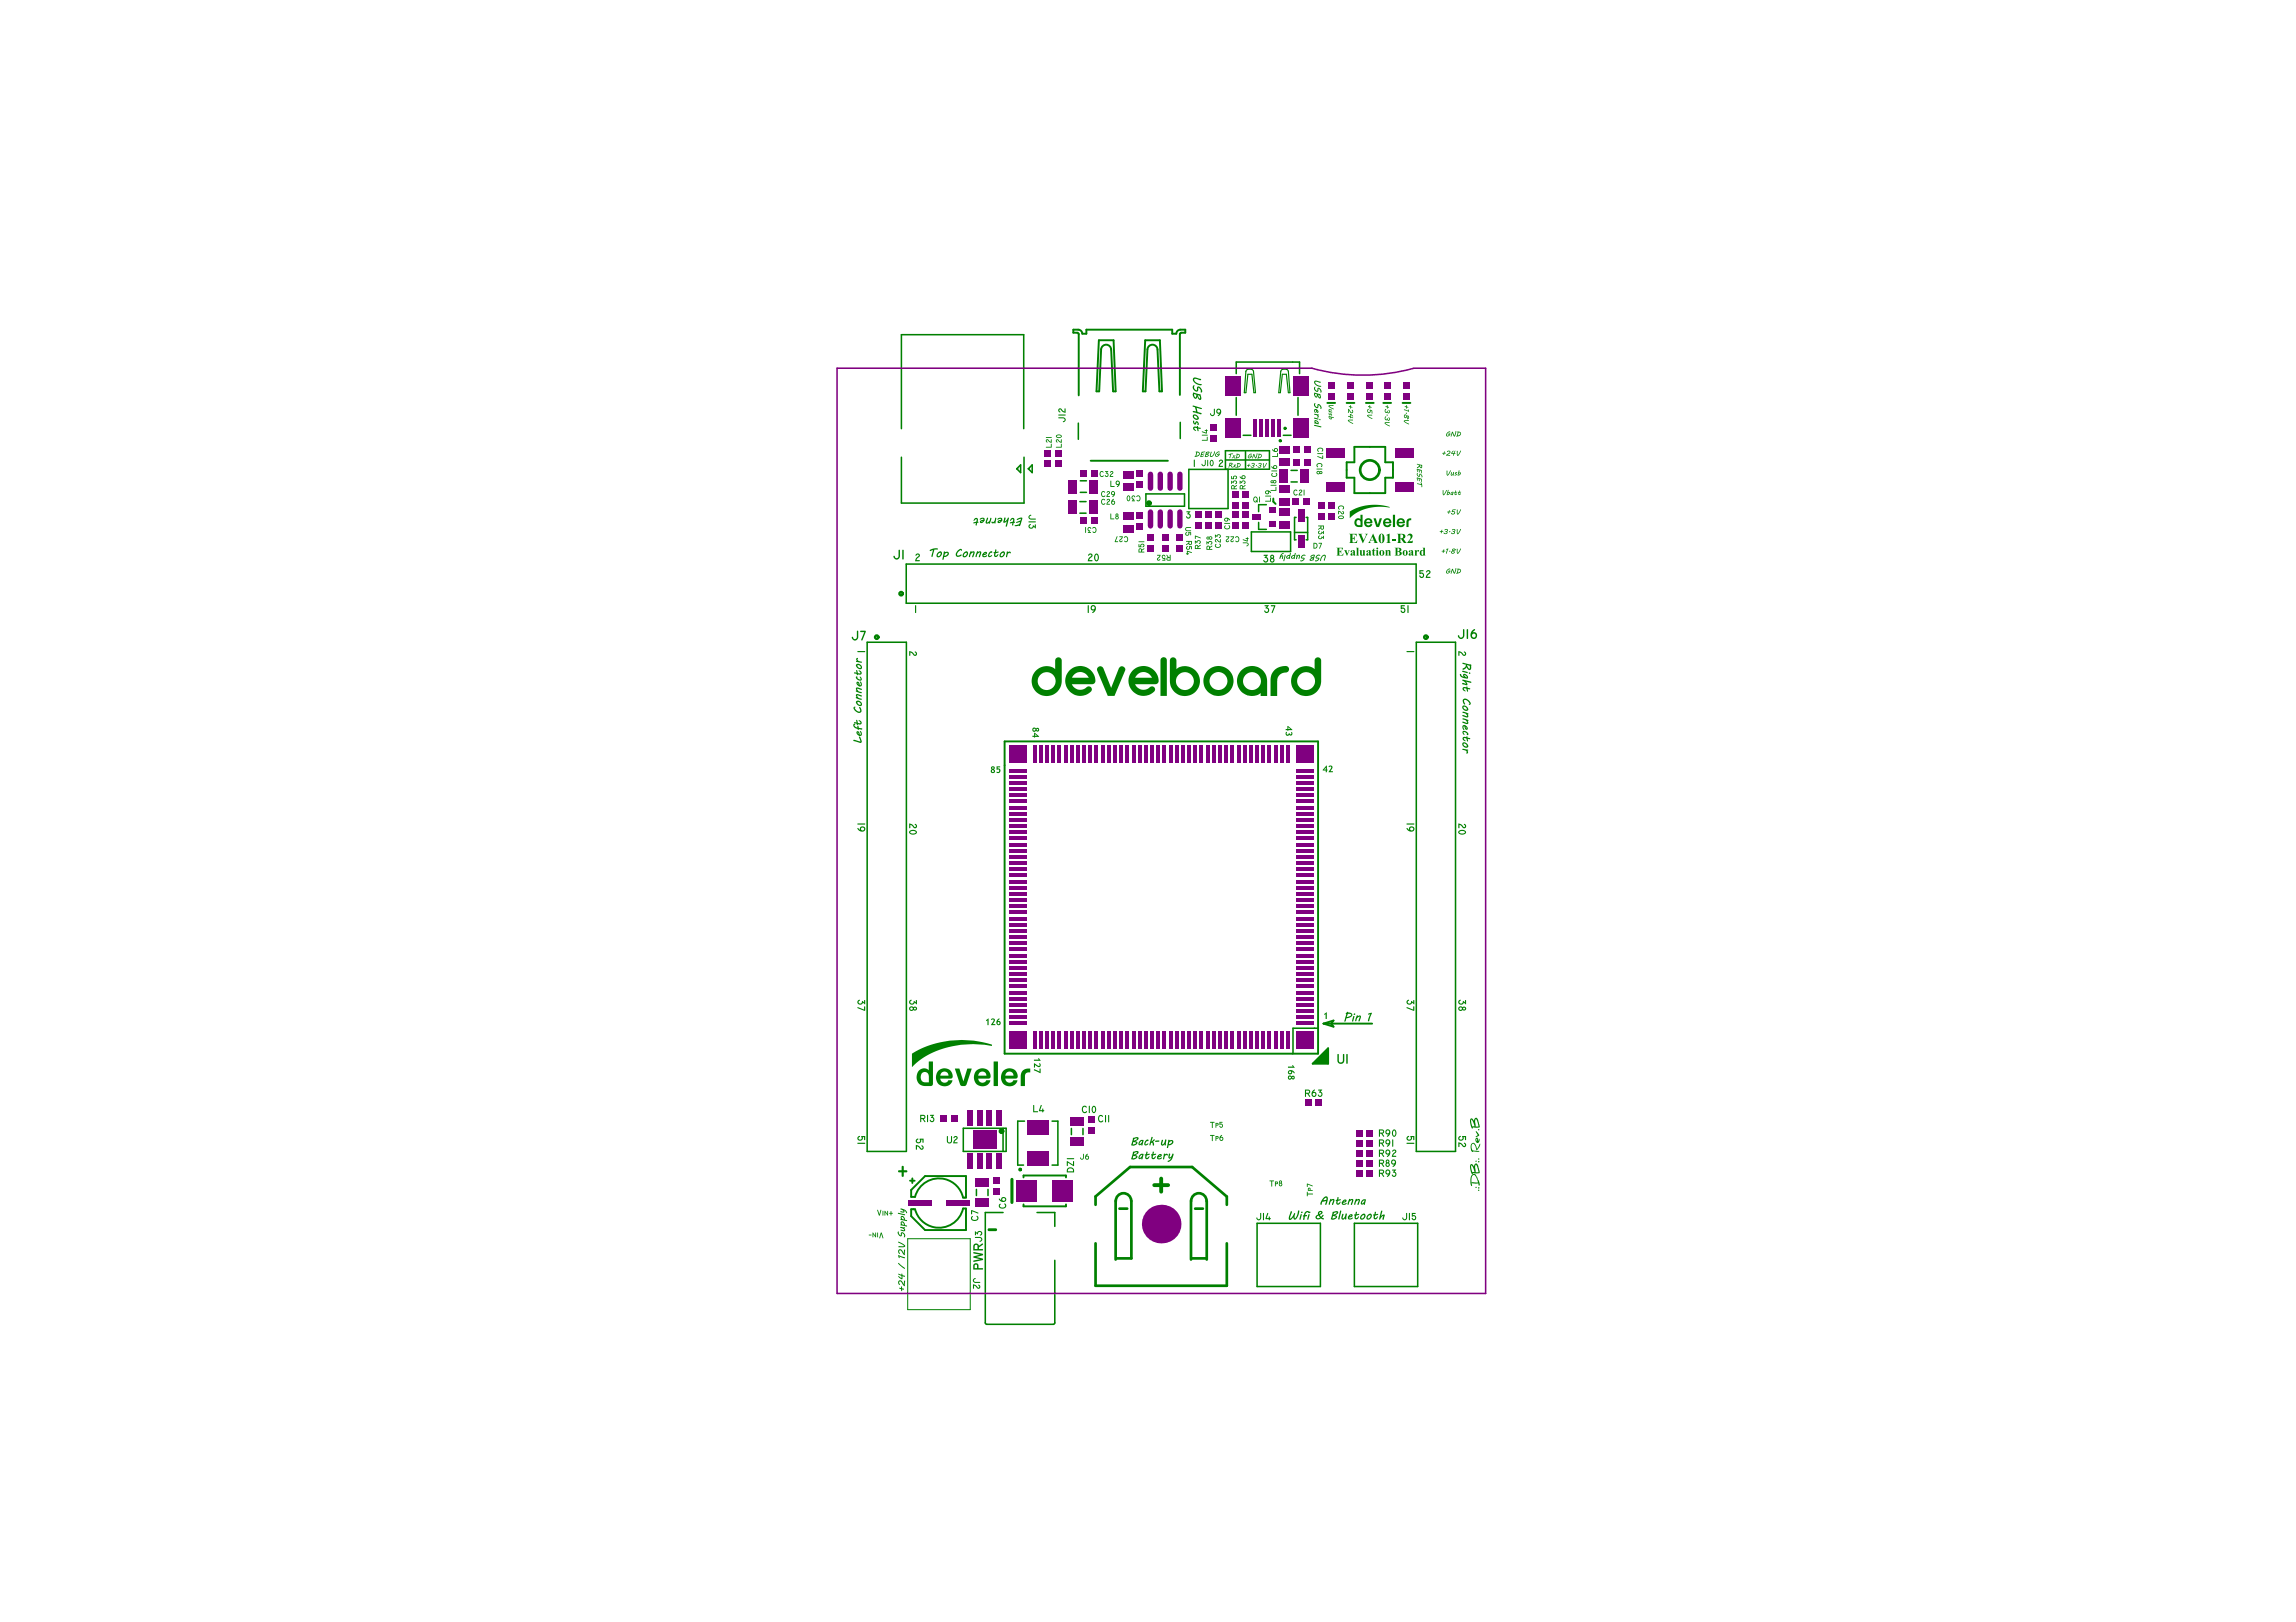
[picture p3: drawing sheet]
<svg xmlns="http://www.w3.org/2000/svg" width="297mm" height="210mm" viewBox="0 0 297 210" stroke-linecap="round" stroke-linejoin="round" font-family="sans-serif">
<g fill="#800080">
<path d="M121.7 144.3h.8v.9h-.8z" fill-rule="evenodd"/>
<path d="M123.1 144.3h.8v.9h-.8z" fill-rule="evenodd"/>
<path d="M135.1 59.6h.9v.8h-.9z" fill-rule="evenodd"/>
<path d="M145.3 67.9h1.3v1h-1.3z" fill-rule="evenodd"/>
<path d="M147 67.7h.9v.8h-.9z" fill-rule="evenodd"/>
<path d="M155.9 67.6h.9v.8h-.9z" fill-rule="evenodd"/>
<path d="M155.9 66.2h.9v.8h-.9z" fill-rule="evenodd"/>
<path d="M157.2 67.6h.9v.8h-.9z" fill-rule="evenodd"/>
<path d="M157.2 66.2h.9v.8h-.9z" fill-rule="evenodd"/>
<path d="M159.4 67.6h.9v.8h-.9z" fill-rule="evenodd"/>
<path d="M159.4 66.2h.9v.8h-.9z" fill-rule="evenodd"/>
<path d="M159.4 63.6h.9v.8h-.9z" fill-rule="evenodd"/>
<path d="M164.1 67.5h.9v.7h-.9z" fill-rule="evenodd"/>
<path d="M164.1 65.6h.9v.7h-.9z" fill-rule="evenodd"/>
<path d="M165.5 67.4h1.3v1h-1.3z" fill-rule="evenodd"/>
<path d="M165.5 65.8h1.3v1h-1.3z" fill-rule="evenodd"/>
<path d="M165.6 59.3h1.3v1h-1.3z" fill-rule="evenodd"/>
<path d="M165.6 57.7h1.3v1h-1.3z" fill-rule="evenodd"/>
<path d="M167.9 69.3h.8v1.6h-.8z" fill-rule="evenodd"/>
<path d="M167.3 59.4h.8v.9h-.8z" fill-rule="evenodd"/>
<path d="M167.3 57.8h.8v.9h-.8z" fill-rule="evenodd"/>
<path d="M170.2 142.2h.8v.9h-.8z" fill-rule="evenodd"/>
<path d="M171.8 50.9h.9v.8h-.9z" fill-rule="evenodd"/>
<path d="M171.8 49.5h.9v.8h-.9z" fill-rule="evenodd"/>
<path d="M174.3 50.9h.9v.8h-.9z" fill-rule="evenodd"/>
<path d="M174.3 49.5h.9v.8h-.9z" fill-rule="evenodd"/>
<path d="M175.4 148.8h.8v.9h-.8z" fill-rule="evenodd"/>
<path d="M175.4 146.2h.8v.9h-.8z" fill-rule="evenodd"/>
<path d="M181.5 50.9h.9v.8h-.9z" fill-rule="evenodd"/>
<path d="M181.5 49.5h.9v.8h-.9z" fill-rule="evenodd"/>
<path d="M125.1 143.7h.7v2h-.7z" fill-rule="evenodd"/>
<path d="M127.7 143.7h.7v2h-.7z" fill-rule="evenodd"/>
<path d="M128.9 143.7h.7v2h-.7z" fill-rule="evenodd"/>
<path d="M133.6 96.4h.5v2.3h-.5z" fill-rule="evenodd"/>
<path d="M135.2 96.4h.5v2.3h-.5z" fill-rule="evenodd"/>
<path d="M136 96.4h.5v2.3h-.5z" fill-rule="evenodd"/>
<path d="M135.1 58.2h.9v.8h-.9z" fill-rule="evenodd"/>
<path d="M137.6 96.4h.5v2.3h-.5z" fill-rule="evenodd"/>
<path d="M136.8 96.4h.5v2.3h-.5z" fill-rule="evenodd"/>
<path d="M139.2 96.4h.5v2.3h-.5z" fill-rule="evenodd"/>
<path d="M140 96.4h.5v2.3h-.5z" fill-rule="evenodd"/>
<path d="M139.8 67h.8v.9h-.8z" fill-rule="evenodd"/>
<path d="M139.8 60.8h.8v.9h-.8z" fill-rule="evenodd"/>
<path d="M140.8 96.4h.5v2.3h-.5z" fill-rule="evenodd"/>
<path d="M141.6 96.4h.5v2.3h-.5z" fill-rule="evenodd"/>
<path d="M141.2 67h.8v.9h-.8z" fill-rule="evenodd"/>
<path d="M141 62.1h1.1v1.7h-1.1z" fill-rule="evenodd"/>
<path d="M140.9 64.8h1.1v1.7h-1.1z" fill-rule="evenodd"/>
<path d="M141.2 60.8h.8v.9h-.8z" fill-rule="evenodd"/>
<path d="M143.2 96.4h.5v2.3h-.5z" fill-rule="evenodd"/>
<path d="M144 96.4h.5v2.3h-.5z" fill-rule="evenodd"/>
<path d="M145.6 96.4h.5v2.3h-.5z" fill-rule="evenodd"/>
<path d="M145.3 62.5h1.3v1h-1.3z" fill-rule="evenodd"/>
<path d="M145.3 66.3h1.3v1h-1.3z" fill-rule="evenodd"/>
<path d="M145.3 60.9h1.3v1h-1.3z" fill-rule="evenodd"/>
<path d="M147.2 96.4h.5v2.3h-.5z" fill-rule="evenodd"/>
<path d="M148 96.4h.5v2.3h-.5z" fill-rule="evenodd"/>
<path d="M147 62.3h.9v.8h-.9z" fill-rule="evenodd"/>
<path d="M147 66.3h.9v.8h-.9z" fill-rule="evenodd"/>
<path d="M147 60.9h.9v.8h-.9z" fill-rule="evenodd"/>
<path d="M149.6 96.4h.5v2.3h-.5z" fill-rule="evenodd"/>
<path d="M150.4 96.4h.5v2.3h-.5z" fill-rule="evenodd"/>
</g>
<path d="M150.1 66.3v1.8" fill="none" stroke="#800080" stroke-width=".7"/>
<g fill="#800080">
<path d="M151.2 96.4h.5v2.3h-.5z" fill-rule="evenodd"/>
<path d="M152 96.4h.5v2.3h-.5z" fill-rule="evenodd"/>
</g>
<path d="M151.4 66.3v1.8" fill="none" stroke="#800080" stroke-width=".7"/>
<g fill="#800080">
<path d="M153.6 96.4h.5v2.3h-.5z" fill-rule="evenodd"/>
<path d="M154.4 96.4h.5v2.3h-.5z" fill-rule="evenodd"/>
<path d="M155.2 96.4h.5v2.3h-.5z" fill-rule="evenodd"/>
<path d="M156 96.4h.5v2.3h-.5z" fill-rule="evenodd"/>
<path d="M157.6 96.4h.5v2.3h-.5z" fill-rule="evenodd"/>
<path d="M158.4 96.4h.5v2.3h-.5z" fill-rule="evenodd"/>
<path d="M159.2 96.4h.5v2.3h-.5z" fill-rule="evenodd"/>
<path d="M160 96.4h.5v2.3h-.5z" fill-rule="evenodd"/>
<path d="M159.4 65h.9v.8h-.9z" fill-rule="evenodd"/>
<path d="M161.6 96.4h.5v2.3h-.5z" fill-rule="evenodd"/>
<path d="M162.4 96.4h.5v2.3h-.5z" fill-rule="evenodd"/>
<path d="M161.9 66.6h1.1v.6h-1.1z" fill-rule="evenodd"/>
<path d="M162.1 54.3h.5v2.2h-.5z" fill-rule="evenodd"/>
<path d="M163.2 96.4h.5v2.3h-.5z" fill-rule="evenodd"/>
<path d="M164 96.4h.5v2.3h-.5z" fill-rule="evenodd"/>
<path d="M163.7 54.3h.5v2.2h-.5z" fill-rule="evenodd"/>
<path d="M164.5 54.3h.5v2.2h-.5z" fill-rule="evenodd"/>
<path d="M165.6 96.4h.5v2.3h-.5z" fill-rule="evenodd"/>
<path d="M166.4 96.4h.5v2.3h-.5z" fill-rule="evenodd"/>
<path d="M165.5 62.8h1.3v1h-1.3z" fill-rule="evenodd"/>
<path d="M165.5 64.4h1.3v1h-1.3z" fill-rule="evenodd"/>
<path d="M165.3 54.3h.5v2.2h-.5z" fill-rule="evenodd"/>
<path d="M167.9 65.9h.8v1.6h-.8z" fill-rule="evenodd"/>
<path d="M167.2 64.5h.8v.9h-.8z" fill-rule="evenodd"/>
<path d="M171.9 66.4h.9v.8h-.9z" fill-rule="evenodd"/>
<path d="M171.9 65h.9v.8h-.9z" fill-rule="evenodd"/>
<path d="M175.4 151.4h.8v.9h-.8z" fill-rule="evenodd"/>
<path d="M175.4 147.5h.8v.9h-.8z" fill-rule="evenodd"/>
<path d="M175.4 150.1h.8v.9h-.8z" fill-rule="evenodd"/>
<path d="M125.1 149.3h.7v2h-.7z" fill-rule="evenodd"/>
<path d="M127.7 149.3h.7v2h-.7z" fill-rule="evenodd"/>
<path d="M128.9 149.3h.7v2h-.7z" fill-rule="evenodd"/>
<path d="M133.6 133.5h.5v2.3h-.5z" fill-rule="evenodd"/>
<path d="M136 133.5h.5v2.3h-.5z" fill-rule="evenodd"/>
<path d="M135.2 133.5h.5v2.3h-.5z" fill-rule="evenodd"/>
<path d="M137.6 133.5h.5v2.3h-.5z" fill-rule="evenodd"/>
<path d="M136.8 133.5h.5v2.3h-.5z" fill-rule="evenodd"/>
<path d="M140 133.5h.5v2.3h-.5z" fill-rule="evenodd"/>
<path d="M139.2 133.5h.5v2.3h-.5z" fill-rule="evenodd"/>
<path d="M141.6 133.5h.5v2.3h-.5z" fill-rule="evenodd"/>
<path d="M140.8 133.5h.5v2.3h-.5z" fill-rule="evenodd"/>
<path d="M144 133.5h.5v2.3h-.5z" fill-rule="evenodd"/>
<path d="M143.2 133.5h.5v2.3h-.5z" fill-rule="evenodd"/>
<path d="M145.6 133.5h.5v2.3h-.5z" fill-rule="evenodd"/>
<path d="M147.2 133.5h.5v2.3h-.5z" fill-rule="evenodd"/>
<path d="M148 133.5h.5v2.3h-.5z" fill-rule="evenodd"/>
<path d="M150.4 133.5h.5v2.3h-.5z" fill-rule="evenodd"/>
<path d="M149.6 133.5h.5v2.3h-.5z" fill-rule="evenodd"/>
</g>
<path d="M150.1 61.4v1.8" fill="none" stroke="#800080" stroke-width=".7"/>
<g fill="#800080">
<path d="M152 133.5h.5v2.3h-.5z" fill-rule="evenodd"/>
<path d="M151.2 133.5h.5v2.3h-.5z" fill-rule="evenodd"/>
</g>
<path d="M151.4 61.4v1.8" fill="none" stroke="#800080" stroke-width=".7"/>
<g fill="#800080">
<path d="M154.4 133.5h.5v2.3h-.5z" fill-rule="evenodd"/>
<path d="M153.6 133.5h.5v2.3h-.5z" fill-rule="evenodd"/>
<path d="M156 133.5h.5v2.3h-.5z" fill-rule="evenodd"/>
<path d="M155.2 133.5h.5v2.3h-.5z" fill-rule="evenodd"/>
<path d="M158.4 133.5h.5v2.3h-.5z" fill-rule="evenodd"/>
<path d="M157.6 133.5h.5v2.3h-.5z" fill-rule="evenodd"/>
<path d="M160 133.5h.5v2.3h-.5z" fill-rule="evenodd"/>
<path d="M159.2 133.5h.5v2.3h-.5z" fill-rule="evenodd"/>
<path d="M162.4 133.5h.5v2.3h-.5z" fill-rule="evenodd"/>
<path d="M161.6 133.5h.5v2.3h-.5z" fill-rule="evenodd"/>
<path d="M164 133.5h.5v2.3h-.5z" fill-rule="evenodd"/>
<path d="M163.2 133.5h.5v2.3h-.5z" fill-rule="evenodd"/>
<path d="M166.4 133.5h.5v2.3h-.5z" fill-rule="evenodd"/>
<path d="M165.6 133.5h.5v2.3h-.5z" fill-rule="evenodd"/>
<path d="M165.5 60.8h1.1v1.7h-1.1z" fill-rule="evenodd"/>
<path d="M117.6 155.3h3v.7h-3z" fill-rule="evenodd"/>
<path d="M122.4 155.3h3v.7h-3z" fill-rule="evenodd"/>
<path d="M126.2 155.1h1.7v1.1h-1.7z" fill-rule="evenodd"/>
<path d="M126.2 152.4h1.7v1.1h-1.7z" fill-rule="evenodd"/>
<path d="M128.5 152.4h.9v.8h-.9z" fill-rule="evenodd"/>
<path d="M130.5 132.2h2.3v.5h-2.3z" fill-rule="evenodd"/>
<path d="M130.5 131.4h2.3v.5h-2.3z" fill-rule="evenodd"/>
<path d="M130.5 130.6h2.3v.5h-2.3z" fill-rule="evenodd"/>
<path d="M130.5 129h2.3v.5h-2.3z" fill-rule="evenodd"/>
<path d="M130.5 128.2h2.3v.5h-2.3z" fill-rule="evenodd"/>
<path d="M130.5 127.4h2.3v.5h-2.3z" fill-rule="evenodd"/>
<path d="M130.5 126.6h2.3v.5h-2.3z" fill-rule="evenodd"/>
<path d="M130.5 125h2.3v.5h-2.3z" fill-rule="evenodd"/>
<path d="M130.5 124.2h2.3v.5h-2.3z" fill-rule="evenodd"/>
<path d="M130.5 122.6h2.3v.5h-2.3z" fill-rule="evenodd"/>
<path d="M130.5 121h2.3v.5h-2.3z" fill-rule="evenodd"/>
<path d="M130.5 120.2h2.3v.5h-2.3z" fill-rule="evenodd"/>
<path d="M130.5 118.6h2.3v.5h-2.3z" fill-rule="evenodd"/>
<path d="M130.5 117.8h2.3v.5h-2.3z" fill-rule="evenodd"/>
<path d="M130.5 117h2.3v.5h-2.3z" fill-rule="evenodd"/>
<path d="M130.5 116.2h2.3v.5h-2.3z" fill-rule="evenodd"/>
<path d="M130.5 114.6h2.3v.5h-2.3z" fill-rule="evenodd"/>
<path d="M130.5 113.8h2.3v.5h-2.3z" fill-rule="evenodd"/>
<path d="M130.5 113h2.3v.5h-2.3z" fill-rule="evenodd"/>
<path d="M130.5 112.2h2.3v.5h-2.3z" fill-rule="evenodd"/>
<path d="M130.5 110.6h2.3v.5h-2.3z" fill-rule="evenodd"/>
<path d="M130.5 109.8h2.3v.5h-2.3z" fill-rule="evenodd"/>
<path d="M130.5 109h2.3v.5h-2.3z" fill-rule="evenodd"/>
<path d="M130.5 108.2h2.3v.5h-2.3z" fill-rule="evenodd"/>
<path d="M130.5 106.7h2.3v.5h-2.3z" fill-rule="evenodd"/>
<path d="M130.5 105.9h2.3v.5h-2.3z" fill-rule="evenodd"/>
<path d="M130.5 105.1h2.3v.5h-2.3z" fill-rule="evenodd"/>
<path d="M130.5 104.3h2.3v.5h-2.3z" fill-rule="evenodd"/>
<path d="M130.5 102.7h2.3v.5h-2.3z" fill-rule="evenodd"/>
<path d="M130.5 101.9h2.3v.5h-2.3z" fill-rule="evenodd"/>
<path d="M130.5 100.3h2.3v.5h-2.3z" fill-rule="evenodd"/>
<path d="M140.7 144.5h.9v.8h-.9z" fill-rule="evenodd"/>
<path d="M138.5 144.5h1.7v1.1h-1.7z" fill-rule="evenodd"/>
<path d="M136.5 59.6h.9v.8h-.9z" fill-rule="evenodd"/>
<path d="M148.4 69.2h.9v.8h-.9z" fill-rule="evenodd"/>
<path d="M150.3 69.2h.9v.8h-.9z" fill-rule="evenodd"/>
<path d="M152.2 69.2h.9v.8h-.9z" fill-rule="evenodd"/>
<path d="M154.6 67.6h.9v.8h-.9z" fill-rule="evenodd"/>
<path d="M154.6 66.2h.9v.8h-.9z" fill-rule="evenodd"/>
<path d="M156.6 55h.9v.8h-.9z" fill-rule="evenodd"/>
<path d="M160.7 67.6h.9v.8h-.9z" fill-rule="evenodd"/>
<path d="M160.7 66.2h.9v.8h-.9z" fill-rule="evenodd"/>
<path d="M160.7 63.6h.9v.8h-.9z" fill-rule="evenodd"/>
<path d="M168.8 142.2h.8v.9h-.8z" fill-rule="evenodd"/>
<path d="M167.7 132.2h2.3v.5h-2.3z" fill-rule="evenodd"/>
<path d="M167.7 131.4h2.3v.5h-2.3z" fill-rule="evenodd"/>
<path d="M167.7 130.6h2.3v.5h-2.3z" fill-rule="evenodd"/>
<path d="M167.7 129h2.3v.5h-2.3z" fill-rule="evenodd"/>
<path d="M167.7 128.2h2.3v.5h-2.3z" fill-rule="evenodd"/>
<path d="M167.7 127.4h2.3v.5h-2.3z" fill-rule="evenodd"/>
<path d="M167.7 126.6h2.3v.5h-2.3z" fill-rule="evenodd"/>
<path d="M167.7 125h2.3v.5h-2.3z" fill-rule="evenodd"/>
<path d="M167.7 124.2h2.3v.5h-2.3z" fill-rule="evenodd"/>
<path d="M167.7 122.6h2.3v.5h-2.3z" fill-rule="evenodd"/>
<path d="M167.7 121h2.3v.5h-2.3z" fill-rule="evenodd"/>
<path d="M167.7 120.2h2.3v.5h-2.3z" fill-rule="evenodd"/>
<path d="M167.7 118.6h2.3v.5h-2.3z" fill-rule="evenodd"/>
<path d="M167.7 117.8h2.3v.5h-2.3z" fill-rule="evenodd"/>
<path d="M167.7 117h2.3v.5h-2.3z" fill-rule="evenodd"/>
<path d="M167.7 116.2h2.3v.5h-2.3z" fill-rule="evenodd"/>
<path d="M167.7 114.6h2.3v.5h-2.3z" fill-rule="evenodd"/>
<path d="M167.7 113.8h2.3v.5h-2.3z" fill-rule="evenodd"/>
<path d="M167.7 113h2.3v.5h-2.3z" fill-rule="evenodd"/>
<path d="M167.7 112.2h2.3v.5h-2.3z" fill-rule="evenodd"/>
<path d="M167.7 110.6h2.3v.5h-2.3z" fill-rule="evenodd"/>
<path d="M167.7 109.8h2.3v.5h-2.3z" fill-rule="evenodd"/>
<path d="M167.7 109h2.3v.5h-2.3z" fill-rule="evenodd"/>
<path d="M167.7 108.2h2.3v.5h-2.3z" fill-rule="evenodd"/>
<path d="M167.7 106.7h2.3v.5h-2.3z" fill-rule="evenodd"/>
<path d="M167.7 105.9h2.3v.5h-2.3z" fill-rule="evenodd"/>
<path d="M167.7 105.1h2.3v.5h-2.3z" fill-rule="evenodd"/>
<path d="M167.7 104.3h2.3v.5h-2.3z" fill-rule="evenodd"/>
<path d="M167.7 102.7h2.3v.5h-2.3z" fill-rule="evenodd"/>
<path d="M167.7 101.9h2.3v.5h-2.3z" fill-rule="evenodd"/>
<path d="M167.7 100.3h2.3v.5h-2.3z" fill-rule="evenodd"/>
<path d="M168.7 59.4h.8v.9h-.8z" fill-rule="evenodd"/>
<path d="M168.7 57.8h.8v.9h-.8z" fill-rule="evenodd"/>
<path d="M176.8 148.8h.8v.9h-.8z" fill-rule="evenodd"/>
<path d="M176.8 146.2h.8v.9h-.8z" fill-rule="evenodd"/>
<path d="M179 50.9h.9v.8h-.9z" fill-rule="evenodd"/>
<path d="M176.8 50.9h.9v.8h-.9z" fill-rule="evenodd"/>
<path d="M179 49.5h.9v.8h-.9z" fill-rule="evenodd"/>
<path d="M176.8 49.5h.9v.8h-.9z" fill-rule="evenodd"/>
<path d="M128.5 153.8h.9v.8h-.9z" fill-rule="evenodd"/>
<path d="M126.4 143.7h.7v2h-.7z" fill-rule="evenodd"/>
<path d="M125.9 146.3h3v2.4h-3z" fill-rule="evenodd"/>
<path d="M130.5 129.8h2.3v.5h-2.3z" fill-rule="evenodd"/>
<path d="M130.5 125.8h2.3v.5h-2.3z" fill-rule="evenodd"/>
<path d="M130.5 123.4h2.3v.5h-2.3z" fill-rule="evenodd"/>
<path d="M130.5 121.8h2.3v.5h-2.3z" fill-rule="evenodd"/>
<path d="M130.5 119.4h2.3v.5h-2.3z" fill-rule="evenodd"/>
<path d="M130.5 115.4h2.3v.5h-2.3z" fill-rule="evenodd"/>
<path d="M130.5 111.4h2.3v.5h-2.3z" fill-rule="evenodd"/>
<path d="M130.5 107.4h2.3v.5h-2.3z" fill-rule="evenodd"/>
<path d="M130.5 103.5h2.3v.5h-2.3z" fill-rule="evenodd"/>
<path d="M130.5 101.1h2.3v.5h-2.3z" fill-rule="evenodd"/>
<path d="M130.5 99.5h2.3v.5h-2.3z" fill-rule="evenodd"/>
<path d="M130.5 96.4h2.3v2.3h-2.3z" fill-rule="evenodd"/>
<path d="M136.2 152.7h2.6v2.8h-2.6z" fill-rule="evenodd"/>
<path d="M140.7 145.9h.9v.8h-.9z" fill-rule="evenodd"/>
<path d="M138.5 147.2h1.7v1.1h-1.7z" fill-rule="evenodd"/>
<path d="M134.4 96.4h.5v2.3h-.5z" fill-rule="evenodd"/>
<path d="M138.4 96.4h.5v2.3h-.5z" fill-rule="evenodd"/>
<path d="M138.3 62.1h1.1v1.7h-1.1z" fill-rule="evenodd"/>
<path d="M138.2 64.8h1.1v1.7h-1.1z" fill-rule="evenodd"/>
<path d="M136.5 58.2h.9v.8h-.9z" fill-rule="evenodd"/>
<path d="M142.4 96.4h.5v2.3h-.5z" fill-rule="evenodd"/>
<path d="M144.8 96.4h.5v2.3h-.5z" fill-rule="evenodd"/>
<path d="M146.4 96.4h.5v2.3h-.5z" fill-rule="evenodd"/>
<path d="M148.8 96.4h.5v2.3h-.5z" fill-rule="evenodd"/>
<path d="M148.4 70.6h.9v.8h-.9z" fill-rule="evenodd"/>
</g>
<path d="M148.8 66.3v1.8" fill="none" stroke="#800080" stroke-width=".7"/>
<g fill="#800080">
<path d="M152.8 96.4h.5v2.3h-.5z" fill-rule="evenodd"/>
<path d="M156.8 96.4h.5v2.3h-.5z" fill-rule="evenodd"/>
<path d="M150.3 70.6h.9v.8h-.9z" fill-rule="evenodd"/>
<path d="M152.2 70.6h.9v.8h-.9z" fill-rule="evenodd"/>
</g>
<path d="M152.6 66.3v1.8" fill="none" stroke="#800080" stroke-width=".7"/>
<g fill="#800080">
<path d="M156.6 56.4h.9v.8h-.9z" fill-rule="evenodd"/>
<path d="M160.8 96.4h.5v2.3h-.5z" fill-rule="evenodd"/>
<path d="M164.8 96.4h.5v2.3h-.5z" fill-rule="evenodd"/>
<path d="M160.7 65h.9v.8h-.9z" fill-rule="evenodd"/>
<path d="M158.5 54.1h2v2.5h-2z" fill-rule="evenodd"/>
<path d="M162.9 54.3h.5v2.2h-.5z" fill-rule="evenodd"/>
<path d="M158.5 48.6h2v2.5h-2z" fill-rule="evenodd"/>
<path d="M167.7 129.8h2.3v.5h-2.3z" fill-rule="evenodd"/>
<path d="M167.7 125.8h2.3v.5h-2.3z" fill-rule="evenodd"/>
<path d="M167.7 123.4h2.3v.5h-2.3z" fill-rule="evenodd"/>
<path d="M167.7 121.8h2.3v.5h-2.3z" fill-rule="evenodd"/>
<path d="M167.7 119.4h2.3v.5h-2.3z" fill-rule="evenodd"/>
<path d="M167.7 115.4h2.3v.5h-2.3z" fill-rule="evenodd"/>
<path d="M167.7 111.4h2.3v.5h-2.3z" fill-rule="evenodd"/>
<path d="M167.7 107.4h2.3v.5h-2.3z" fill-rule="evenodd"/>
<path d="M167.7 103.5h2.3v.5h-2.3z" fill-rule="evenodd"/>
<path d="M167.7 96.4h2.3v2.3h-2.3z" fill-rule="evenodd"/>
<path d="M167.7 101.1h2.3v.5h-2.3z" fill-rule="evenodd"/>
<path d="M167.7 99.5h2.3v.5h-2.3z" fill-rule="evenodd"/>
<path d="M170.6 66.4h.9v.8h-.9z" fill-rule="evenodd"/>
<path d="M170.6 65h.9v.8h-.9z" fill-rule="evenodd"/>
<path d="M168.6 64.5h.8v.9h-.8z" fill-rule="evenodd"/>
<path d="M171.5 62.5h2.4v1.2h-2.4z" fill-rule="evenodd"/>
<path d="M167.4 54.1h2v2.5h-2z" fill-rule="evenodd"/>
<path d="M171.5 58h2.4v1.2h-2.4z" fill-rule="evenodd"/>
<path d="M167.4 48.6h2v2.5h-2z" fill-rule="evenodd"/>
<path d="M176.8 151.4h.8v.9h-.8z" fill-rule="evenodd"/>
<path d="M176.8 147.5h.8v.9h-.8z" fill-rule="evenodd"/>
<path d="M176.8 150.1h.8v.9h-.8z" fill-rule="evenodd"/>
<path d="M126.4 149.3h.7v2h-.7z" fill-rule="evenodd"/>
<path d="M130.5 133.5h2.3v2.3h-2.3z" fill-rule="evenodd"/>
<path d="M138.4 133.5h.5v2.3h-.5z" fill-rule="evenodd"/>
<path d="M134.4 133.5h.5v2.3h-.5z" fill-rule="evenodd"/>
<path d="M146.4 133.5h.5v2.3h-.5z" fill-rule="evenodd"/>
<path d="M148.8 133.5h.5v2.3h-.5z" fill-rule="evenodd"/>
<path d="M142.4 133.5h.5v2.3h-.5z" fill-rule="evenodd"/>
<path d="M144.8 133.5h.5v2.3h-.5z" fill-rule="evenodd"/>
</g>
<path d="M148.8 61.4v1.8" fill="none" stroke="#800080" stroke-width=".7"/>
<g fill="#800080">
<path d="M156.8 133.5h.5v2.3h-.5z" fill-rule="evenodd"/>
<path d="M152.8 133.5h.5v2.3h-.5z" fill-rule="evenodd"/>
</g>
<path d="M152.6 61.4v1.8" fill="none" stroke="#800080" stroke-width=".7"/>
<g fill="#800080">
<path d="M164.8 133.5h.5v2.3h-.5z" fill-rule="evenodd"/>
<path d="M160.8 133.5h.5v2.3h-.5z" fill-rule="evenodd"/>
<path d="M167.7 133.5h2.3v2.3h-2.3z" fill-rule="evenodd"/>
<path d="M168.2 60.8h1.1v1.7h-1.1z" fill-rule="evenodd"/>
<path d="M131.5 152.7h2.6v2.8h-2.6z" fill-rule="evenodd"/>
<path d="M132.9 144.9h2.8v1.9h-2.8z" fill-rule="evenodd"/>
<path d="M132.9 149h2.8v1.9h-2.8z" fill-rule="evenodd"/>
<path d="M180.5 62.5h2.4v1.2h-2.4z" fill-rule="evenodd"/>
<path d="M180.5 58h2.4v1.2h-2.4z" fill-rule="evenodd"/>
</g>
<circle cx="150.2" cy="158.4" r="2.5" fill="#800080"/>
<g fill="#008000">
<path d="M174.6 66.2l1.1-.5 1.4-.3h1.4l1.3 .2v.1l-1.7-.1-1.3 .2-1.2 .5-1 .8z"/>
<path d="M169.8 137.7l2-2v2z"/>
<path d="M118 136.4l1-.6 1.2-.5 2.7-.6 1.5-.1 1.6 .1 2.3 .5v.2l-.9-.2-1.5-.1-1.6 .1-2 .4-1.2 .4-1.2 .6-1 .7-.9 .8z"/>
</g>
<g fill="none" stroke="#008000" stroke-width=".25">
<path d="M139.5 42.7h-.6v.4h.5M139.6 43.3v7.9M140 43.2h.5v-.5h11.2v.5h.5M141.1 59.6h10M142.2 44l-.3 6.6h.3l.3-5.4M142.2 44h1.9l.2 6.6h-.3l-.2-5.4M148.4 45.2l-.2 5.4h-.4l.4-6.6h1.9l.2 6.6h-.3l-.3-5.4M152.6 43.3v7.8M152.7 42.7h.6v.4h-.5M171.7 52.1h1M174.2 52.1h1M175.2 57.8h4v2h1v2h-1v2h-4v-2h-1v-2h1z"/>
<path d="M176.7 52.1h1M179 52.1h1M181.5 52.1h1M164.7 64.5v.4l.3 .3M130 95.9h40.5v40.5h-40.5zM169.8 137.7l2-2v2zM171.2 132.5l1.3-.4-.3 .4 .3 .4zM171.2 132.5h6.3M118.1 156.5h.1M118.4 154.9h-.5v-.9l1.8-1.8h5.3v2.8h-.4M124.6 156.4h.4v2.8h-5.3l-1.8-1.8v-.9h.5M132.4 152.4v-.3h5.5v.3"/>
<path d="M132.4 155.9v.2h5.5v-.2"/>
</g>
<g fill="none" stroke="#008000" stroke-width=".2">
<path d="M116.6 55.5v-12.2h15.8v12.2M116.6 59.2v5.9h15.9v-5.9M139.5 54.8v2.1M152.7 54.7v2.1M158.5 58.3h5.7v2.4h-5.7zM158.5 59.5h5.7M159.9 48.4v-1.5h8.2v1.5M159.9 51.4v2.3M160.8 56.3h1M161.1 58.4v2.3M166 56.3h1M167.9 51.4v2.3"/>
<path d="M131.5 60.7h.1M131.5 60.7l.5-.5v1zM133 60.7h.1M133 60.7l.5-.5v1zM139.7 66.4h.8M139.7 64.9h.8M139.8 63.7h.8M139.8 62.2h.8M148.2 63.9h5v1.6h-5zM153.8 60.7h5.1v5.1h-5.1zM161.9 68.8h5.1v2.6h-5.1zM162.8 67.6v.9h1"/>
<path d="M163.8 65.3h-1v.9M167 62.4h.8M167 60.9h.8M167.5 68.9h1.7M167.7 67h-.2v2.9h.2M169 67h.2v2.9h-.2M183.2 73h-66v5.1h66v-5.1M112.2 83.1h5.1v65.9h-5.1zM183.2 83.1h5.1v65.9h-5.1zM170.5 133.1h-3.2v3.1M126.3 153.9v.8M127.8 153.9v.8"/>
<path d="M129.8 146v3M129.8 156.9h-2.3v14.3M130.2 149v-3h-5.6v3h5.6M132.5 145.1h-.8v5.7h.7M134.2 156.9h2.3v1.8M136.1 145.1h.8v5.7h-.8M138.6 146v.8M140.1 146v.8M162.6 158.3h8.2v8.2h-8.2zM175.2 158.3h8.2v8.2h-8.2zM127.7 171.4h8.6M136.5 163.1v8.1"/>
</g>
<path d="M141.7 155.9v-1.1l4.5-3.8h8l4.5 3.9v1M144.3 155.4v7.6M144.8 156.4h1M146.4 155.4v7.4h-2M154.1 155.4v7.6M154.6 156.4h1M156.1 155.4v7.6M141.7 160.9v5.5h17v-5.5M154.2 162.8h1.8" fill="none" stroke="#008000" stroke-width=".35"/>
<path d="M161.2 48.1l-.2 2.7h.2l.2-2.4h.6l.2 2.4h.2l-.2-2.7M165.7 48.1l-.3 2.7h.2l.3-2.4h.5l.3 2.4h.2l-.2-2.7" fill="none" stroke="#008000" stroke-width=".15"/>
<path d="M130.9 152.6v3" fill="none" stroke="#008000" stroke-width=".4"/>
<path d="M149.3 153.4h1.8M150.2 152.5v1.7" fill="none" stroke="#008000" stroke-width=".5"/>
<path d="M117.4 160.3h8.1v9.2h-8.1z" fill="none" stroke="#008000" stroke-width=".13"/>
<g fill="#008000">
<path d="M111 147.1l.2-.1-.1 .3 .2 .2 .2-.2-.1-.3h.5v.5h-.1v-.3h-.2l-.1 .3-.2 .1h-.2l-.2-.2z"/>
<path d="M110.9 147.9h1v.1h-.9z"/>
<path d="M110.9 106.6h1l-.9 .1z"/>
<path d="M110.9 84.3h1l-.9 .1z"/>
<path d="M114 159.5h.1l.2 .8-.3-.6-.1 .5h-.1z"/>
<path d="M113.5 159.5l.1 .1-.1 .5z"/>
<path d="M112.9 159.5l.3 .4v-.4h.1v.6l-.3-.4v.4h-.1z"/>
<path d="M112.4 159.8h.4l-.4 .1z"/>
<path d="M154.5 59.5h.1v.9h-.1h-.1z"/>
<path d="M155.9 59.5l.1 .1v.5l-.2 .2h-.1l-.3-.2 .1-.1 .2 .2h.1z"/>
<path d="M156.2 59.5l.1 .1-.1 .7z"/>
<path d="M157.2 70.4h.2l-.1 .2v.1l.3 .1 .2-.1-.1-.3h.1l.1 .1v.2l-.2 .2h-.4l-.1-.2z"/>
<path d="M157.2 69.8h.2l.4 .3v-.3h.1v.4l-.3-.1-.2-.2-.1 .1 .1 .1-.1 .1-.1-.2z"/>
<path d="M157.2 69.2l.2 .1 .1-.1h.3l.1 .1v.2l-.2 .1 .1-.2-.2-.2-.1 .3-.2-.1-.1 .2z"/>
<path d="M157.8 59.5h.2l.2 .1v.2l-.4 .5h.4v.1h-.6l.2-.3 .3-.4-.1-.1-.3 .1z"/>
<path d="M162.9 64.3h.1l-.1 .7z"/>
<path d="M163.5 71.8h.5l-.2 .3 .2 .1 .1 .3-.3 .3h-.2l-.2-.2 .1-.1 .3 .2 .1-.2v-.2l-.3-.1 .2-.3h-.3z"/>
<path d="M163.7 64.8h.6v-.4h.1v.5h-.7z"/>
<path d="M163.7 64.2h.7l-.7 .1z"/>
<path d="M167.4 63.4h.3l.1 .1v.1l-.3-.1-.1 .2 .1 .3 .4-.1-.2 .2h-.2l-.1-.1-.1-.3z"/>
<path d="M168.1 63.4h.2l.2 .1-.1 .2-.3 .3h.3v.1h-.4l.1-.3 .3-.2-.1-.1-.2 .1z"/>
<path d="M168.7 63.4h.1l-.1 .7z"/>
<path d="M170.6 70.3h.4l-.3 .7v-.1l.2-.5h-.3z"/>
<path d="M171.3 131.2l.3-.2v.9h-.1v-.7l-.2 .2z"/>
<path d="M181.9 157h.1v.7l-.1 .2h-.2l-.3-.3h.1l.2 .2 .2-.1z"/>
<path d="M182.3 157h.1v.9h-.1z"/>
<path d="M182.6 157h.5v.1h-.3v.2h.2l.2 .2v.2l-.2 .2h-.2l-.2-.2 .1-.1 .3 .2 .1-.2-.2-.2h-.2z"/>
<path d="M182 147.1l.3-.1-.2 .3 .2 .2 .2-.2v-.3h.5v.5h-.2v-.3h-.1l-.1 .3-.3 .1h-.2l-.1-.2z"/>
<path d="M182 147.9h.9l.1 .1h-1z"/>
<path d="M182 106.6h.9h.1l-1 .1z"/>
<path d="M182 84.3h.9h.1l-1 .1z"/>
<path d="M183.6 73.8h.6l-.1 .1h-.3v.2h.2l.2 .2v.3l-.2 .2h-.2l-.2-.2 .1-.1 .3 .1 .1-.2-.2-.2-.3 .1z"/>
<path d="M184.6 73.9l.2-.1 .2 .1v.3l-.4 .4h.4v.2h-.6l.2-.4 .3-.4-.1-.1-.3 .2z"/>
<path d="M111 129.5l.2-.1-.1 .3 .2 .2 .2-.1 .1-.3 .2 .2v-.3h.1v.6l-.3-.2-.1 .2h-.4l-.2-.2z"/>
<path d="M110.9 130.4l.9 .2v-.3l.1-.1v.6l-.9-.3z"/>
<path d="M118.6 147.4h.2l-.2 .3 .2 .1 .2-.1v-.3h.5v.5h-.2v-.4h-.1l-.1 .4-.2 .1-.3-.1-.1-.2z"/>
<path d="M118.5 148.2l.4 .1 .3 .3 .1-.1-.1-.2 .1-.1 .2 .2v.3l-.3 .1-.6-.5v.4l-.1 .1z"/>
<path d="M129.3 155.8h.2l-.1 .2v.2l.4 .1 .2-.2-.1-.3 .1-.1 .2 .2v.3l-.3 .2h-.5l-.2-.3z"/>
<path d="M133.8 137.1h.6l-.1-.1h.1l.2 .3h-.8z"/>
<path d="M133.8 137.6l.6 .3h.1l-.1-.2 .1-.1 .1 .2v.2l-.2 .1-.5-.3v.4h-.1z"/>
<path d="M133.8 138.4l.7 .3v-.4h.1v.6l-.8-.4z"/>
<path d="M133.1 66.7l.3-.1-.2 .3 .1 .2h.7v.1h-.8l-.1-.2z"/>
<path d="M133.1 67.5h.8h.1l-.9 .1z"/>
<path d="M133.1 67.9l.3-.1-.2 .3 .2 .2 .2-.1 .1-.2 .2 .1v-.2h.1v.5l-.3-.2-.1 .2h-.4l-.1-.2z"/>
<path d="M135.3 57.8h.6l.1-.3 .1-.1v.5h-.7z"/>
<path d="M135.4 56.9h.2l.3 .3v-.3h.1l.1 .4-.3-.1-.3-.2-.1 .1 .1 .1-.1 .1-.1-.2z"/>
<path d="M135.3 56.6h.8l-.7 .1z"/>
<path d="M143.7 66.5h.1v.6h.3v.1h-.4z"/>
<path d="M153.5 66.2h.5l-.2 .2 .2 .2v.2l-.2 .3h-.2l-.2-.2 .1-.1 .3 .2 .1-.2v-.2l-.3-.1 .2-.2h-.3z"/>
<path d="M153.4 68.3l.2-.1h.5v.1h-.6l-.1 .2 .1 .1h.5l.1 .1h-.6l-.2-.2z"/>
<path d="M153.4 68.9h.2l-.2 .2 .2 .1 .2-.1-.1-.2h.4v.4l-.1-.1v-.2h-.1l-.1 .3h-.3l-.2-.2z"/>
<path d="M155.5 56.9h.6v-.3h.1v.4h-.7z"/>
<path d="M155.5 56.3h.7l-.7 .1z"/>
<path d="M155.5 55.8l.5 .2v-.2h-.1v-.1l.2-.1 .1 .1-.1 .1v.3l-.6-.2z"/>
<path d="M163.6 78.3h.6l-.3 .3 .2 .2 .1 .2-.2 .3h-.3l-.1-.2v-.1l.3 .2 .2-.2-.1-.2-.3-.1 .2-.2h-.3z"/>
<path d="M164.4 78.3l.6 .1-.4 .9-.1-.1 .3-.7h-.3z"/>
<path d="M164.4 63.4h.6v-.4h.1v.5h-.7z"/>
<path d="M164.4 62.8h.7l-.7 .1z"/>
<path d="M170.5 58l.2-.1 .3 .1 .2 .1v.2l-.2 .1v-.3h-.3l-.2 .1 .1 .2-.1 .1-.1-.2z"/>
<path d="M170.4 58.7h.8l-.7 .1z"/>
<path d="M170.4 59l.7 .3v-.3l.1-.1v.5l-.8-.3z"/>
<path d="M170.4 60l.2-.1 .3 .1 .2 .1v.2l-.2 .1v-.3l-.3-.1-.2 .2 .1 .2-.1 .1-.1-.3z"/>
<path d="M170.3 60.7h.8l-.7 .1z"/>
<path d="M182 129.5l.3-.1-.2 .3 .2 .2 .2-.1 .1-.3 .2 .2v-.3h.1l.1 .6-.3-.2-.2 .2h-.4l-.1-.2z"/>
<path d="M182 130.4l.8 .2v-.3l.1-.1 .1 .6-1-.3z"/>
<path d="M110.4 95.8l.9 .2-.2-.6 .1-.1 .3 .7-.1 .1h-.2l-.7-.2z"/>
<path d="M110.5 93.7h.1l-.1 .2 .2 .2 .2 .1v-.3h.1l.1 .3 .4 .1v.1h-.4l-.1 .1-.4-.3-.2-.3z"/>
<path d="M110.8 93.2h.1l.1 .3 .1 .1 .2-.1-.2-.3 .2 .1 .2 .2-.1 .2h-.4l-.1 .1-.1-.1-.3-.1 .1-.1h.2z"/>
<path d="M110.5 91.5h.2l-.1 .1 .1 .2 .5 .3 .1-.1-.2-.4 .2-.1 .1 .3v.3l-.2 .2-.4-.2-.4-.4z"/>
<path d="M110.8 89.9l.2-.1 .5 .2-.1 .1-.5-.1 .2 .3 .4 .1v.1l-.8-.1v-.2h.1l-.1-.2z"/>
<path d="M110.8 89h.2l.5 .1-.1 .2-.5-.1 .2 .3 .4 .1v.1l-.8-.2v-.1h.1l-.1-.2z"/>
<path d="M110.8 87.6h.1v.2l.4 .1-.1-.3h.1l.2 .4-.2 .1-.3-.1-.3-.2z"/>
<path d="M110.8 86.7l.1 .1 .1 .3h.1h.2l-.2-.3h.2l.2 .2-.1 .2-.4 .1-.1 .1-.1-.2-.3-.1 .1-.1 .2 .1z"/>
<path d="M110.8 85.2h.2v.2l.5 .2v.1l-.7-.1v-.1h.1l-.1-.1z"/>
<path d="M136.9 54h.8l.1 .2 .1 .2-.3 .2-.1-.1 .2-.1v-.2l-.7-.1z"/>
<path d="M136.9 53.7l.9-.1 .1 .1-.9 .1z"/>
<path d="M137 52.9h.2l.5 .4v-.4h.1l.1 .5-.4-.1-.4-.3-.1 .1 .2 .2-.1 .1-.2-.3z"/>
<path d="M147.3 70.4h.1v.3h.1l.1-.2 .2-.1h.2v.3l-.2 .1 .1-.2-.2-.1-.1 .1 .1 .2h-.4z"/>
<path d="M147.3 70.1h.8l-.8 .1z"/>
<path d="M153.5 70.8l.2-.1-.2 .2 .2 .1 .2-.1-.1-.2h.4v.4h-.1v-.3h-.1l-.1 .3h-.3l-.2-.2z"/>
<path d="M153.6 71.3l.6 .2-.5-.1v.2l.1 .1-.2 .1-.2-.1 .1-.1z"/>
<path d="M156.1 70l.2 .2 .1-.2h.3l.1 .2v.1l-.2 .2 .1-.3-.2-.1-.1 .3-.2-.2-.1 .3z"/>
<path d="M159.3 62.2l.2 .2 .1-.2h.3l.1 .1v.2l-.2 .1 .1-.2-.2-.1-.1 .2-.2-.1-.1 .2z"/>
<path d="M159.3 61.6h.1v.3h.1v-.2l.3-.2 .2 .1v.3l-.2 .1 .1-.2-.1-.1-.2 .1 .1 .2h-.4z"/>
<path d="M170.1 49.3h.2l.5 .1v.1l-.5-.1-.2 .1 .3 .3 .5 .2h-.3l-.4-.2-.2-.2z"/>
<path d="M170.1 50.1h.1l-.1 .3 .3 .2 .1-.4h.2l.3 .3v.3h-.2v-.3l-.2-.2-.1 .4-.3-.1-.2-.2z"/>
<path d="M170.1 52.2h.1l-.1 .3 .3 .2 .1-.4h.2l.2 .3 .1 .3h-.2v-.2l-.2-.3-.1 .4-.3-.1-.2-.2z"/>
<path d="M170 53.6l.6 .1-.1 .1 .1 .2h-.2v-.2l-.4-.1z"/>
<path d="M170 55l.9 .2v.1l-.8-.2z"/>
<path d="M171.9 52.5l.6-.1v.1l-.5 .1 .5 .4-.5-.3z"/>
<path d="M171.9 53h.4v.1h-.3l.3 .3-.4-.1 .1-.1z"/>
<path d="M171.9 53.5l.1 .2 .2-.2 .1 .3h-.1v-.2l-.1 .1h-.1z"/>
<path d="M174.5 52.6h.2v-.2l.1 .2 .2 .1h-.2l-.1 .2v-.2h-.2z"/>
<path d="M174.4 52.9l.5 .5 .1-.1-.1-.2h.1l.1 .1-.1 .2h-.2l-.3-.3-.1 .3z"/>
<path d="M174.4 53.8l.2 .1v-.3h.1l.4 .3-.4-.2v.2l.4 .2-.4-.1v.1l-.1-.1-.2-.1z"/>
<path d="M174.4 54.4l.6-.1v.1h-.5l.6 .4-.6-.2z"/>
<path d="M181.7 52.6h.2l.1-.2v.2l.2 .1h-.2v.2l-.1-.2h-.2z"/>
<path d="M181.6 53l.6 .2v-.2l.1 .3-.6-.2z"/>
<path d="M181.6 54.4h.7l-.1 .1h-.5l.6 .4-.6-.2z"/>
<path d="M190.4 148l.2-.1 .2 .1 .3 .7 .4-.7-.1 .4-.3 .5-.4-.8-.2-.1-.1 .3 .1 .6h.9v.1h-1l-.1-.5z"/>
<path d="M190.9 146.4l.5 .5-.4 .3-.1-.1 .3-.2z"/>
<path d="M113.5 156.6h.1l.2 .5 .1-.5h.1l-.2 .7h-.1z"/>
<path d="M114.2 156.7h.1l-.1 .6z"/>
<path d="M114.4 156.7l.4 .4v-.4h.1v.6l-.4-.4v.4h-.1z"/>
<path d="M115.2 156.7l.1 .1v.2h.2l-.2 .1v.2l-.1-.2-.2-.1h.2z"/>
<path d="M110.9 81.6l.1 .1v.9l-.2 .2-.3 .1-.2-.2-.1-.2 .1-.1 .2 .3 .3-.1z"/>
<path d="M111.3 81.6h.6l.1 .1-.5 1.2-.1-.1 .4-1h-.5z"/>
<path d="M110.9 107.2l.4 .2v-.3l.3-.2 .3 .2v.2l-.1 .3h-.4l-.3-.1zM111.4 107.3a.2 .2 0 0 0 .4 0 .2 .2 0 0 0-.4 0z"/>
<path d="M133.6 94.2h.2l.2 .1 .3-.1 .1 .2v.2l-.1 .1-.3-.1-.1 .1h-.2l-.1-.2zM134.1 94.4a.11 .11 0 0 0 .2 0 .11 .11 0 0 0-.2 0zM133.7 94.4a.15 .15 0 0 0 .3 0 .15 .15 0 0 0-.3 0z"/>
<path d="M133.8 94.8l.6 .6h-.5h-.3v-.2h.2zM133.9 95v.2h.3z"/>
<path d="M156.6 59.6l.3-.1 .1 .3v.4l-.2 .1h-.2l-.1-.3zM156.7 59.7l-.1 .3 .2 .2 .1-.3-.1-.2z"/>
<path d="M162.2 64.3h.2l.2 .1 .1 .6h-.3l-.2-.1-.1-.3zM162.3 64.4v.4l.2 .1v-.1l.1-.1v-.2l-.2-.1z"/>
<path d="M164.4 71.9l.2-.1 .2 .2v.2l.1 .3-.2 .3h-.3l-.1-.2zM164.5 72a.12 .12 0 0 0 .2 0 .12 .12 0 0 0-.2 0zM164.4 72.5a.16 .16 0 0 0 .3 0 .16 .16 0 0 0-.3 0z"/>
<path d="M163.7 63.5h.4l.3 .3-.2-.2-.1 .3h-.3l-.1-.1zM163.8 63.7a.15 .15 0 0 0 .3 0 .15 .15 0 0 0-.3 0z"/>
<path d="M169.9 70.2l.4 .1 .1 .1v.4l-.1 .2h-.4zM170 70.4v.5h.2l.1-.1v-.3l-.1-.1z"/>
<path d="M182 107.2l.3 .2v-.3l.4-.2 .2 .2 .1 .2-.2 .3h-.3l-.4-.1zM182.4 107.3a.2 .2 0 0 0 .4 0 .2 .2 0 0 0-.4 0z"/>
<path d="M129.2 155.1h.1l.3 .3v-.4l.3-.1 .2 .1 .1 .2-.1 .3h-.4l-.3-.1zM129.7 155.2a.19 .19 0 0 0 .3 0 .19 .19 0 0 0-.3 0z"/>
<path d="M144.4 66.5h.2l.1 .1-.1 .2 .1 .2-.1 .2h-.2l-.1-.2zM144.4 66.6a.1 .1 0 0 0 .2 0 .1 .1 0 0 0-.2 0zM144.4 67a.12 .12 0 0 0 .2 0 .12 .12 0 0 0-.2 0z"/>
<path d="M164.4 62.2l.6-.1 .1 .3-.1 .2-.3-.1h-.2l-.1-.1zM164.5 62.3a.1 .1 0 0 0 .2 0 .1 .1 0 0 0-.2 0zM164.8 62.3a.12 .12 0 0 0 .2 0 .12 .12 0 0 0-.2 0z"/>
<path d="M170.4 61h.5l.2 .2-.2 .1h-.2l-.2 .1-.2-.2zM170.8 61.2a.1 .1 0 0 0 .2 0 .1 .1 0 0 0-.2 0zM170.4 61.2a.15 .15 0 0 0 .3 0 .15 .15 0 0 0-.3 0z"/>
<path d="M110.8 94.7h.3l.2 .4 .1-.2-.2-.3h.2l.1 .3v.3l-.3 .1-.2-.2-.2-.2zM111 94.8l.1 .2z"/>
<path d="M110.8 90.7h.2l.3 .1 .2 .2v.3l-.2 .1-.3-.1-.2-.3zM110.9 90.9l.2 .2 .2 .1-.1-.3z"/>
<path d="M110.8 88.3h.3l.2 .4 .1-.2-.2-.3h.2l.1 .3v.3l-.3 .1-.2-.2-.2-.2zM111 88.4l.1 .2z"/>
<path d="M110.8 86l.2-.1 .3 .1 .2 .3v.2l-.2 .1-.3-.1-.2-.2zM110.9 86.1l.2 .3h.2l-.1-.3z"/>
<path d="M147.4 71h.2l.1 .1 .3-.1-.3 .3v.1h.3v.1h-.7zM147.4 71.1v.3h.2v-.3z"/>
<path d="M153.5 70h.7v.4l-.3 .1-.1-.1-.3 .1 .3-.3v-.1h-.3zM153.9 70.1v.3h.1l.1-.3z"/>
<path d="M156.1 70.7l.3-.1 .1 .2 .3-.2-.3 .3v.1h.3v.1l-.7 .1zM156.2 70.7v.3h.2v-.2z"/>
<path d="M156.1 69.5l.6-.1 .1 .3-.1 .1h-.3h-.2l-.1-.1zM156.2 69.6a.1 .1 0 0 0 .2 0 .1 .1 0 0 0-.2 0zM156.5 69.6a.12 .12 0 0 0 .2 0 .12 .12 0 0 0-.2 0z"/>
<path d="M159.3 62.8h.3l.1 .2 .3-.2-.3 .3v.1h.3v.1h-.7zM159.4 62.9v.3h.2v-.3z"/>
<path d="M170 50.8l.8 .2v.5h-.2l-.1-.3-.1 .2h-.2l-.2-.3zM170.1 51l.2 .3 .1-.3zM170.5 51.1l.2 .3v-.2z"/>
<path d="M170.1 53l.2-.1 .1 .1 .2 .2-.1 .2h-.2l-.1-.3-.1 .1 .1 .2h-.1l-.1-.2zM170.3 53.1l.1 .2z"/>
<path d="M170 54.1l.5 .1 .1 .1-.6-.1zM170.7 54.3a.08 .08 0 0 1 .1 0 .08 .08 0 0 1-.1 0z"/>
<path d="M170.1 54.4h.1l.3 .1 .1 .1v.3l-.6-.1v-.1h.2zM170.2 54.5l.1 .2 .2 .1-.1-.2z"/>
<path d="M171.9 53.9l.7 .1h-.4l.1 .2-.1 .1-.3-.2zM172 53.9l.2 .3-.1-.2z"/>
<path d="M181.7 53.7l.1-.1 .2 .2h.2l.1 .3-.1 .2-.2-.3-.2 .1h-.1zM182.1 53.9v.2l.1-.2zM181.7 53.9a.15 .15 0 0 0 .3 0 .15 .15 0 0 0-.3 0z"/>
<path d="M190.9 153.7a.08 .08 0 0 1 .1 0 .08 .08 0 0 1-.1 0zM191.2 153.7a.1 .1 0 0 1 .2 0 .1 .1 0 0 1-.2 0z"/>
<path d="M190.5 152l.3-.1 .3 .3 .3 .8v.4h-.1l-.1-.3h-.8l.1 .3-.2 .1-.1-.9zM191.1 152.3l.1 .2zM190.5 152.1l-.1 .3v.6h.8l-.3-.8-.2-.2z"/>
<path d="M190.3 150.7h.2l.2 .2 .2-.3 .2 .1 .2 .5 .1 .6h-.8l-.1 .1h-.1l-.2-.8zM190.4 150.8l-.1 .3a.47 .47 0 0 0 .2 .6l.3-.1-.2-.5zM190.9 150.8l-.1 .3 .1 .6h.3l-.1-.7z"/>
<path d="M190.9 150.3a.08 .08 0 0 1 .1 0 .08 .08 0 0 1-.1 0zM191.2 150.3a.1 .1 0 0 1 .2 0 .1 .1 0 0 1-.2 0z"/>
<path d="M190.9 147.3h.3v.4l.1-.3h.1v.3l-.2 .2h-.1l-.2-.1zM191 147.4l.1 .3v-.3z"/>
<path d="M190.3 144.8h.2l.2 .2 .2-.3h.2l.2 .6 .1 .6h-.8l-.1 .1h-.1l-.2-.8zM190.4 144.9l-.1 .3a.47 .47 0 0 0 .2 .6l.3-.1zM190.9 144.8l-.1 .4 .1 .6h.3l-.1-.7z"/>
<circle cx="181.9" cy="53.5" r=".07"/>
<circle cx="191.3" cy="154" r=".09"/>
<circle cx="191.3" cy="150" r=".09"/>
<circle cx="191.3" cy="146.2" r=".09"/>
</g>
<path d="M117.7 152.8h.6M118 152.5v.6" fill="none" stroke="#008000" stroke-width=".25"/>
<g fill="#008000">
<path d="M122.5 147l.1 .1v.6l.2 .1 .2-.1v-.6l.2-.1v.7l-.2 .2-.2 .1-.3-.2z"/>
<path d="M123.4 147.1l.2-.1 .3 .1v.3l-.4 .4h.4v.2h-.6l.1-.4 .4-.3-.2-.2-.2 .2z"/>
<path d="M119.9 144.3h.2v.9h-.1z"/>
<path d="M120.3 144.3h.5l-.2 .2 .2 .2 .1 .2-.2 .3h-.3l-.1-.2 .1-.1 .2 .2 .1-.2v-.2l-.3-.1 .2-.2h-.2z"/>
<path d="M117.6 84.3l.4 .1 .4 .3 .1-.1-.2-.2 .2-.1 .1 .2v.3l-.3 .1-.5-.5v.4l-.1 .1z"/>
<path d="M118.5 71.7l.3-.1 .2 .2v.2l-.4 .5h.4v.1h-.6l.1-.4 .4-.3-.2-.1-.2 .1z"/>
<path d="M127.8 159h1a.18 .18 0 0 1 .2 .2 .18 .18 0 0 1-.2 .1h-.9l-.1-.1z"/>
<path d="M125.7 157.4h.2l-.1 .2v.2l.4 .1 .2-.2-.1-.3 .1-.1 .2 .2v.3l-.3 .2h-.5l-.2-.3z"/>
<path d="M125.6 156.6l.9 .3 .1 .1-.8-.2v.3h-.1z"/>
<path d="M140.1 149.3l.1 .1v.5l-.1 .1-.2 .1-.2-.3h.1l.1 .2 .2-.1z"/>
<path d="M142.2 144.4l.3-.1 .2 .1-.1 .1-.3-.1-.1 .3 .1 .4 .4-.1-.1 .2h-.3l-.2-.1v-.4z"/>
<path d="M143 144.3l.1 .1v.8h-.1z"/>
<path d="M143.4 144.3l.1 .1v.8h-.1z"/>
<path d="M145.4 69.5l.3-.1 .2 .1v.3l-.1 .3-.2 .1-.2-.2h.1h.2l.1-.2-.1-.3-.2 .1z"/>
<path d="M144.8 69.4h.5l-.1 .3-.3 .3 .1 .1 .2-.1-.1 .2-.2-.1-.1-.1 .3-.5h-.3z"/>
<path d="M144.5 69.4l.1 .1-.3 .5 .4 .1-.5 .1z"/>
<path d="M142.6 63.6h.2l.2 .1-.1 .1-.2-.1-.1 .2 .1 .3 .3-.1-.1 .2h-.2l-.2-.1v-.3z"/>
<path d="M143.2 63.6h.2l.2 .1v.2l-.3 .3h.3v.1h-.5l.1-.3 .3-.2-.1-.1-.2 .1z"/>
<path d="M147 64.2l.3-.1 .2 .1v.4l-.1 .2-.2 .1-.2-.1 .1-.1h.2l.1-.2-.1-.3-.2 .1z"/>
<path d="M146.5 64.2l.2-.1 .2 .1-.1 .2-.2-.2-.1 .2v.1l.3 .1-.2 .2h.2v.1h-.4l.2-.2-.2-.2z"/>
<path d="M143.7 62.2l.1 .1v.6h.4v.1h-.5z"/>
<path d="M154.6 69.9l.2 .2 .1-.2h.3l.1 .2v.1l-.2 .2 .1-.3-.2-.1-.1 .3-.2-.2-.1 .3z"/>
<path d="M154.6 69.3l.7 .3-.6-.2-.1 .3z"/>
<path d="M163.1 157h.1v.7l-.2 .2h-.2l-.3-.3h.1l.2 .2 .2-.1z"/>
<path d="M163.4 157h.1v.9z"/>
<path d="M164 157h.1l-.2 .6h.2v-.1l.2-.1v.2l.1 .1-.2 .2-.1-.1-.4-.1z"/>
<path d="M164.2 152.8h.6l-.2 .1-.1 .7v-.1v-.6h-.2z"/>
<path d="M160.8 70.2h.6l.1 .3-.2 .2 .1-.2v-.1l-.6-.1z"/>
<path d="M160.8 69.8l.5 .2v-.3h-.1v-.1l.2-.1 .1 .2h-.1v.4l-.6-.2z"/>
<path d="M159.8 69.5l.2-.1 .3 .1v.3l-.1 .3-.2 .1-.2-.2h.1h.2l.1-.2-.1-.3-.3 .1z"/>
<path d="M159.2 69.4h.5l-.1 .3-.3 .3 .1 .1 .2-.1-.1 .2-.2-.1-.1-.1 .3-.5h-.3z"/>
<path d="M158.6 69.4h.5l-.1 .3-.3 .3 .1 .1 .2-.1-.1 .2-.2-.1-.1-.1 .3-.5h-.3z"/>
<path d="M161.3 60.2h.2l.1-.2v.2h.2l-.2 .1-.1 .1v-.1z"/>
<path d="M161.9 60l.3-.1 .1 .1-.1 .2 .1 .2-.2 .1-.3-.1h.4l-.2-.2 .2-.1v-.1l-.2 .1z"/>
<path d="M162.8 60l.3-.1 .1 .1-.1 .2 .1 .2-.2 .1-.3-.1h.4l-.2-.2 .2-.1v-.1l-.3 .1z"/>
<path d="M163.4 59.9l.1 .1v.4l.3-.5h.1l-.4 .6-.1-.1z"/>
<path d="M159.6 60.1l.1 .1 .2-.1-.1 .2v.2l-.1-.1-.2 .1 .2-.2z"/>
<path d="M170.5 141h.6l-.3 .3 .2 .1 .1 .3-.2 .2h-.3l-.1-.2 .1-.1 .2 .2 .2-.2-.1-.1-.3-.2 .2-.2h-.2z"/>
<path d="M166.4 94.7l.1 .1v.2l.1 .1 .1-.2 .3 .1v-.2l.1-.1 .1 .4-.2 .1-.2-.1-.1 .1h-.3l-.1-.3z"/>
<path d="M180.2 148.9l.2-.1 .2 .1v.2l-.4 .5h.4v.1h-.5l.1-.4 .3-.3-.1-.1-.3 .1z"/>
<path d="M188.7 84.3l.4 .1 .3 .3 .1-.1-.1-.2 .1-.1 .2 .2-.1 .3-.3 .1-.5-.5v.4l-.1 .1z"/>
<path d="M187.2 73.7l.3-.1h.1l-.4 .3v.2h.1l.2-.2-.2 .1v-.1h.3v.2l-.3 .1-.2-.1z"/>
<path d="M187.9 73.6l.1 .1 .2 .4 .2-.6-.2 .7-.2-.1-.1-.3-.1 .4h-.1z"/>
<path d="M187.2 66.2h.2l.1-.2v.2h.2l-.2 .1-.1 .2v-.2z"/>
<path d="M187.9 66l.4-.1-.3 .1-.1 .2h.2l.2 .1-.1 .2-.2 .1-.3-.2h.1l.2 .1 .1-.1v-.1h-.3z"/>
<path d="M188.5 66h.1v.5l.3-.6h.1l-.4 .7-.1-.2z"/>
<path d="M186.7 63.4v.1l.1 .5 .3-.6h.1l-.4 .7-.2-.2z"/>
<path d="M188.3 63.5h.1l-.1 .2h.2l-.2 .1v.2l.2-.1-.2 .2-.1-.1-.1-.3z"/>
<path d="M188.8 63.5h.1l-.1 .2h.2l-.2 .1v.2l.2-.1-.2 .2-.1-.1-.1-.3z"/>
<path d="M187.2 56l.3-.2 .1 .1-.4 .3v.1l.1 .1 .2-.2-.2 .1v-.1l.3-.1v.2l-.3 .2-.2-.2z"/>
<path d="M187.9 55.9h.1l.2 .5 .2-.6-.2 .7-.2-.1-.1-.4-.1 .5h-.1z"/>
<path d="M116.3 71.2h.1v.9l-.2 .2-.3 .1-.3-.2v-.2l.1-.1 .2 .3 .3-.1z"/>
<path d="M116.7 71.2h.2v1.1l-.1 .1-.1-.1z"/>
<path d="M117.7 129.5l.2-.1-.1 .3 .2 .2 .1-.1 .1-.3 .3 .2v-.3h.1v.6l-.3-.2-.2 .2h-.3l-.2-.3z"/>
<path d="M117.6 106.6l.4 .1 .4 .3 .1-.1-.2-.2 .2-.1 .1 .2v.3l-.3 .1-.5-.5v.4l-.1 .1z"/>
<path d="M118.4 78.3l.1 .1v.9h-.1z"/>
<path d="M125.9 162.1l1.2 .2v.1l-.8 .3 .8 .2 .1 .2-1.3 .2 .1-.2 .8-.1-.8-.2-.1-.2 .9-.2-.8-.2z"/>
<path d="M125.9 165.5l.3-.1-.2 .3 .1 .2h.7v.1h-.8l-.1-.3z"/>
<path d="M125.9 166.2l.3 .1 .4 .3 .1-.1-.2-.2h.2l.1 .1v.3l-.3 .1-.5-.4v.3l-.1 .1z"/>
<path d="M127.6 132l.3-.2v.9h-.2v-.7l-.1 .2z"/>
<path d="M128.2 131.9l.2-.1 .3 .1v.2l-.3 .4h.4v.2h-.6l.4-.7-.2-.1-.1 .1-.1-.1z"/>
<path d="M128.9 99.2h.5v.1h-.3v.2h.2l.1 .1v.3l-.2 .1h-.3l.1-.2 .2 .1 .1-.1-.1-.2h-.3z"/>
<path d="M131.6 67.2l.4-.2h.3l-.4 1.1h-.6l.6-.3 .1-.3-.5 .2v-.1l.5-.2 .1-.3-.5 .2z"/>
<path d="M130.8 67.1l.2-.1 .2 .2v.3l.1 .1-.2 .1-.1 .3-.1-.1 .1-.2h-.4l.5-.3-.1-.2-.3 .2z"/>
<path d="M129.9 67h.2l-.1 .5 .4-.5h.1l-.3 1.2-.1-.1 .2-.7-.3 .2h-.2z"/>
<path d="M128.8 67l.1 .1-.1 .6h-.1l-.1-.1-.1 .1h-.2v-.2l.2 .1 .2-.2z"/>
<path d="M127.7 67h.1l-.1 .6 .3-.2 .1-.4h.2l-.3 .8-.1-.1-.2 .1-.2-.1z"/>
<path d="M126.1 67.1l.2-.1 .2 .2v.3l.1 .1-.2 .1-.1 .3-.1-.1 .1-.2h-.4l.4-.3v-.2l-.3 .2z"/>
<path d="M140.7 78.3l.2 .1v.9h-.1h-.1z"/>
<path d="M136.6 57.8h.6l.1-.3 .1-.1v.5h-.7z"/>
<path d="M136.6 56.9h.3l.3 .3v-.3h.1l.1 .4-.3-.1-.3-.2-.1 .1 .1 .1-.1 .1-.1-.2z"/>
<path d="M142.6 64.6h.2l.2 .1-.1 .1-.2-.1-.1 .2 .1 .3 .3-.1-.1 .2h-.2l-.2-.1v-.3z"/>
<path d="M143.2 64.6h.2l.2 .1v.2l-.3 .3h.3v.1h-.5l.1-.3 .3-.2-.1-.1-.2 .1z"/>
<path d="M142.4 61h.2l.2 .1-.1 .1-.2-.1-.1 .2 .1 .3 .3-.1-.1 .2h-.2l-.2-.1v-.3z"/>
<path d="M143 61h.4l-.2 .2 .2 .1v.2l-.2 .2h-.1l-.2-.2h.1l.2 .1 .1-.1v-.2l-.3-.1 .2-.1h-.2z"/>
<path d="M143.7 61h.2l.1 .1v.2l-.3 .3h.3v.1h-.4l.1-.3 .2-.2-.1-.1-.2 .1z"/>
<path d="M155.5 58.4l.4 .1-.4 .1v.2h.3l-.4 .1v.1h.3l-.4 .1z"/>
<path d="M156.7 58.5h.1l-.2 .4 .1 .1 .3-.2 .1-.4 .1 .1-.2 .4-.3 .2-.2-.1z"/>
<path d="M157.4 58.6l.2-.2 .2 .1-.4 .3-.1 .1 .1 .1 .3-.2-.2 .1v-.1l.3-.1-.1 .3-.3 .1-.2-.2z"/>
<path d="M157.1 52.9l.1 .1v.6l-.2 .2h-.2l-.3-.3h.1l.2 .2h.2z"/>
<path d="M158.4 68h.2l-.1 .2v.1l.3 .1 .2-.1-.1-.3h.1l.1 .1v.2l-.2 .2h-.4l-.1-.2z"/>
<path d="M158.4 67.7h.7l-.7 .1z"/>
<path d="M158.9 58.8l.4-.1h.2l-.2 .1-.2 .5 .1-.5-.2 .1z"/>
<path d="M159.5 58.9l.2 .1 .1-.1-.1 .2v.2l-.1-.1-.2 .1 .2-.2z"/>
<path d="M161.6 58.9l.2-.2 .2 .1-.4 .2-.1 .2h.1l.3-.2-.2 .1v-.1h.3l-.1 .2-.3 .1-.2-.1z"/>
<path d="M162.2 58.8h.1l.2 .4 .2-.5-.2 .6-.2-.1-.1-.3-.1 .4h-.1z"/>
<path d="M164.5 61.3h.2l-.1 .1v.1l.3 .1 .2-.1-.1-.3h.1l.1 .1v.2l-.2 .2h-.3l-.2-.2z"/>
<path d="M164.5 60.9l.7 .1h-.7z"/>
<path d="M164.6 59h.6v-.3l.1-.1v.5h-.7z"/>
<path d="M169.1 154.2l.1 .1v.2h.6h.1l-.7 .1v.2h-.1z"/>
<path d="M169.1 153.2l.7 .3-.6-.2v.3h-.1z"/>
<path d="M166.6 138h.6l-.1-.1h.2l.2 .3h-.9z"/>
<path d="M171.9 99.1h.2l.3 .1v.2l-.3 .4h.3v.1h-.5l.3-.6-.1-.1-.1 .1-.1-.1z"/>
<path d="M173.2 65.5l.2-.1 .3 .1 .2 .1v.2l-.2 .1v-.3l-.3-.1-.2 .2 .1 .2-.1 .1-.1-.3z"/>
<path d="M173.1 66.1l.3 .1 .3 .2 .1-.1-.1-.1 .1-.1 .1 .2v.2l-.3 .1-.4-.4v.3l-.1 .1z"/>
<path d="M170.6 68.7h.2l-.2 .2 .2 .1 .2-.2 .2 .1 .1-.2v.4l-.2-.1-.2 .1h-.3l-.1-.2z"/>
<path d="M170.6 69.4l.2-.1-.2 .2 .2 .2 .2-.3 .2 .2 .1-.3v.4l-.2-.1-.2 .2-.3-.1-.1-.1z"/>
<path d="M180.1 151.4h.5l-.2 .2 .2 .2 .1 .2-.3 .3h-.2l-.1-.2v-.1l.3 .2 .1-.2v-.2l-.3-.1 .2-.2h-.3z"/>
<path d="M180.1 147.5h.2v.8l-.1 .1-.1-.1z"/>
<path d="M181.2 78.3l.5 .1v.1h-.3v.1h.2l.2 .3v.2l-.2 .2h-.2l-.2-.2 .1-.1 .3 .2 .1-.2-.2-.2h-.3z"/>
<path d="M182.1 78.3l.1 .1v.9h-.1z"/>
<path d="M188.7 147.1l.3-.1-.2 .3 .2 .2 .2-.2v-.3h.5v.5h-.2v-.3h-.2v.3l-.3 .1h-.2l-.1-.2z"/>
<path d="M188.7 147.8l.4 .2 .3 .3 .1-.2-.1-.2h.1l.2 .2-.1 .2-.3 .1-.5-.4v.4h-.1z"/>
<path d="M188.7 129.5l.3-.1-.2 .3 .2 .2 .2-.1 .1-.3 .2 .2v-.3h.1l.1 .6-.3-.2-.2 .2h-.4l-.1-.2z"/>
<path d="M188.7 106.6l.4 .1 .3 .3 .1-.1-.1-.2 .1-.1 .2 .2-.1 .3-.3 .1-.5-.5v.4l-.1 .1z"/>
<path d="M186.5 71.3h.2l.1-.2v.2h.2l-.2 .1-.1 .2v-.2z"/>
<path d="M187.1 71.1l.3-.1-.3 .7 .2-.6h-.2z"/>
<path d="M188.5 71l.1 .1v.5l.3-.6h.1l-.4 .7-.1-.2z"/>
<path d="M186.3 68.8l.2-.1 .1-.1v.1l.1 .1h-.2l-.1 .2v-.2z"/>
<path d="M186.9 68.5h.3l.1 .1-.1 .2 .1 .2-.2 .1-.3-.1v-.1l.2 .1 .2-.1-.2-.1 .2-.1v-.1h-.3z"/>
<path d="M187.9 68.5h.2l.2 .1-.1 .2v.2l-.1 .1-.4-.1 .1-.1 .1 .1 .2-.1-.2-.1 .3-.1v-.1h-.3z"/>
<path d="M188.5 68.5h.1v.5l.3-.5h.1l-.4 .6-.1-.1z"/>
<path d="M186.6 58.6h.2l.1-.2v.2h.2l-.2 .1-.1 .2v-.2z"/>
<path d="M187.2 58.4l.3-.1 .1 .1v.2l-.4 .3h.4v.1h-.5l.4-.5v-.1l-.3 .1z"/>
<path d="M187.9 58.4h.2l-.2 .2h.2l.2-.3-.1 .3 .1 .1h-.2v.3l-.1-.1v-.2h-.3z"/>
<path d="M188.5 58.3l.1 .1v.5l.3-.6h.1l-.4 .7-.1-.2z"/>
<path d="M187.2 60.9h.1v.6l.3-.6h.1l-.4 .7-.1-.2z"/>
<path d="M187.8 61.1v.4l.2-.4h.1l-.1 .4v-.1l-.2 .2-.1-.1z"/>
<path d="M188.3 61.2l.1-.1h.1l-.2 .1 .2 .1v.2h-.3l.2-.1-.2-.1z"/>
<path d="M116.7 150.9h.2v.5h.4l.1 .2-.1 .1h-.4v.5l-.1 .1-.1-.1-.1-.5h-.3l-.1-.1 .1-.1 .3-.1z"/>
<path d="M126.1 160.1h.8l.2 .2v.2l-.2 .2h-.2v-.1l.2-.1v-.2l-.7-.1z"/>
<path d="M126.1 159.3l.3 .2 .2-.2h.3l.2 .2v.2l-.3 .2 .1-.3-.2-.2-.1 .1-.1 .3-.2-.2v.2l-.1 .1z"/>
<path d="M138 150.3l.8 .4v-.4h.1v.6l-.7-.4-.1 .4h-.1z"/>
<path d="M138 149.9h.9l.1 .1h-.9z"/>
<path d="M154.4 48.9l.2-.1 .8 .3-.1 .1-.7-.2-.1 .2 .3 .3 .6 .2 .1 .1h-.4l-.5-.2-.3-.4z"/>
<path d="M154.4 49.9h.1v.3l.3 .3 .1-.4h.3l.3 .4v.3h-.2v-.3l-.2-.3-.2 .4-.1 .1-.3-.1-.2-.4z"/>
<path d="M154.3 52.5l1.2 .3-.1 .1-.6-.1 .1 .5 .5 .1v.2l-1.1-.3 .1-.1h.3l-.1-.5-.3-.1z"/>
<path d="M154.4 54.4l.1 .1 .1 .3 .1-.3 .2 .1 .2 .2v.2h-.2v-.2l-.1-.1-.1 .2h-.2l-.2-.3z"/>
<path d="M154.4 55.3l.4-.1 .1-.1 .1 .2 .3 .1-.3 .1v.3l-.2-.4h-.3v.1l.2 .2v.1l-.3-.3z"/>
<path d="M160.4 62.2l.2 .2 .1-.2h.3l.1 .1v.2l-.2 .1 .1-.2-.2-.1-.1 .2-.2-.1-.1 .2z"/>
<path d="M177 52.6h.2v-.2l.1 .2 .1 .1h-.1l-.1 .2v-.2h-.2z"/>
<path d="M176.9 53l.2-.1-.1 .3 .1 .1h.1v-.3l.3 .1v.4l-.1-.3-.1-.1-.1 .3h-.2l-.1-.3z"/>
<path d="M176.9 53.7h.6v.1h-.5l.5 .4-.5-.2z"/>
<path d="M179.3 52.6h.1l.1-.2v.2l.2 .1h-.2v.2l-.1-.2h-.1z"/>
<path d="M179.2 53h.1l-.1 .2 .1 .1 .2-.2 .1 .3h.1l-.1-.3h.1l.1 .3-.2 .1-.1-.1h-.1h-.2l-.1-.2z"/>
<path d="M179.2 53.9h.1l-.1 .2 .1 .2 .2-.2 .1 .2h.1l-.1-.3h.1l.1 .4-.2 .1-.1-.2-.1 .1-.2-.1-.1-.2z"/>
<path d="M179.1 54.7l.7-.1-.1 .1-.5 .1 .6 .4-.5-.3z"/>
<path d="M189.2 88l1.1 .2v.1l-.7-.1 .2 .2v.3l-.6-.1v-.2l.5 .1-.5-.4z"/>
<path d="M189.3 89l.4-.1 .1-.1 .1 .2 .3 .1v.1h-.3v.3l-.2-.4h-.3v.1l.2 .2v.1l-.4-.2z"/>
<path d="M189.3 90.5l.3-.1 .3 .2 .3 .3v.3h-.2l.1-.1-.1-.2-.5-.3-.1 .1 .2 .4h-.2l-.2-.3z"/>
<path d="M189.2 92.1l.7 .2 .1 .1h-.2l.2 .2-.1 .2h-.2l-.5-.1v-.2l.6 .2-.2-.3-.4-.2z"/>
<path d="M189.2 93l.8 .2v.1h-.2l.2 .2-.1 .2h-.2l-.5-.2v-.1l.6 .1-.2-.3-.4-.1z"/>
<path d="M189.3 94.6h.2l.3 .1 .2 .2-.1 .2h-.1l-.1-.2-.3-.2-.1 .1 .2 .3h-.2l-.1-.3z"/>
<path d="M189.3 95.4h.4l.1-.1 .1 .1 .3 .1v.1h-.3v.4l-.2-.4-.3-.1v.1l.2 .3-.4-.2z"/>
<path d="M189.2 96.9l.7 .1v.1l-.1 .1 .1 .1v.2h-.2v-.3l-.5-.2z"/>
<path d="M183.3 60.7l.6 .2v.4l-.1-.4-.2-.1 .1 .3-.2-.3h-.1v.3z"/>
<path d="M183.3 61.2h.1v.2l.2 .2 .1-.3 .1 .1 .2 .2v.1l-.1 .1-.1-.4-.1 .3-.3-.1-.1-.2z"/>
<path d="M183.3 61.8l.6 .2v.4l-.1-.4h-.2l.1 .3-.2-.4h-.1v.3z"/>
<path d="M183.3 62.6l.6 .1-.1-.2 .1-.1 .1 .6h-.1v-.2l-.5-.2z"/>
<path d="M116.3 166.6l.3 .1v-.2l.1 .2 .2 .1v.1h-.2v.1l-.1 .1v-.3h-.2z"/>
<path d="M116.3 165.8l.1-.1h.2l.3 .5 .1-.4 .1-.1v.7h-.2l-.4-.6-.2 .1 .1 .3h-.1l-.1-.2z"/>
<path d="M116.2 164.8l.4 .2v-.2h.1v.2l.4 .1v.1h-.2a.11 .11 0 0 0-.2 0 .11 .11 0 0 0 .1 .1v.2h-.2l-.3-.2-.1-.2 .4 .3a.26 .26 0 0 0-.3-.4z"/>
<path d="M116.2 163.4l.9 .7v.1l-.7-.5z"/>
<path d="M116.2 162.4l.8 .3 .1 .1-.8-.2 .1 .2h-.1z"/>
<path d="M116.3 161.7h.1h.2l.3 .5 .1-.4 .1-.1v.7h-.2l-.4-.6-.2 .1 .1 .3h-.1l-.1-.2z"/>
<path d="M116.2 160.7l.6 .3 .3 .3-.2 .1h-.6v-.1l.7-.1-.8-.4z"/>
<path d="M116.2 159.4h.1v.2l.2 .3 .1-.4h.3l.2 .3v.3h-.2l.1-.3-.3-.2-.1 .4-.2-.1-.2-.3z"/>
<path d="M116.5 158.8h.6v.1l-.2 .1 .2 .1v.2h-.2l-.4-.1v-.1l.5 .1-.2-.2-.3-.1z"/>
<path d="M116.2 157l.9 .1v.1l-.1 .1-.8-.2z"/>
<path d="M116.5 156.4l.6 .2 .2 .4h-.1l-.1-.3-.2-.1 .1 .2v.1h-.5v-.2l.4 .1-.4-.3z"/>
<path d="M133.7 143l.1 .1v.7h.5v.1h-.6z"/>
<path d="M134.7 143l.1 .1-.2 .6h.2v-.2h.2v.2h.1l-.2 .2-.1-.1h-.4z"/>
<path d="M156.6 146.9h.5l-.2 .1v.7l-.1-.1v-.6h-.2z"/>
<path d="M156.6 145.2h.5l-.2 .1v.7l-.1-.1v-.6h-.2z"/>
<path d="M157.8 145.2h.4l-.1 .1h-.2v.1h.2l.1 .2v.2l-.1 .1h-.2l-.1-.1v-.1l.2 .1 .1-.1-.1-.2-.2 .1z"/>
<path d="M140.1 143.2l.3-.1 .2 .1-.1 .1-.3-.1-.1 .3 .1 .4 .4-.1-.1 .2h-.3l-.2-.1v-.4z"/>
<path d="M140.9 143.1l.1 .1v.8h-.1z"/>
<path d="M140.9 71.7l.2-.1 .2 .2v.2l-.4 .5h.4v.1h-.6l.1-.4 .4-.3-.1-.1-.3 .1z"/>
<path d="M150.4 71.8h.2l.2 .1-.1 .2-.2-.2-.1 .2 .1 .1h.3v.4l-.4-.1v-.1h.3v-.1h-.3l-.1-.1z"/>
<path d="M149.7 71.8h.5l-.1 .3-.3 .2 .1 .1h.2l-.1 .1h-.2l-.1-.1 .3-.5h-.3z"/>
<path d="M141.3 68.3l.3-.1 .2 .1 .1 .3-.2 .3-.2 .1-.2-.2h.1h.3v-.2l-.1-.3-.2 .1z"/>
<path d="M140.8 68.3l.2-.1 .2 .1-.1 .1-.2-.1-.1 .2 .1 .1 .2 .1-.2 .2h.2v.1l-.4-.1 .2-.2-.2-.1z"/>
<path d="M140.4 68.2l.1 .1v.7z"/>
<path d="M172.1 155.2h.1v.1l.3-.1h.1l-.2 .7h-.1l.1-.6-.2 .2-.2 .4h-.1z"/>
<path d="M173 154.9l.2 .1-.1 .2h.4l-.4 .2v.3l.3-.2v.1l-.1 .2-.2 .1-.2-.1v-.4l-.1-.1h.2z"/>
<path d="M174.5 155.2h.2v.1l.2-.1h.2l-.2 .7h-.1l.1-.6-.3 .2-.1 .4h-.2z"/>
<path d="M175.4 155.2h.1v.1l.3-.1h.1l-.2 .7h-.1l.1-.6-.3 .2-.1 .4h-.1z"/>
<path d="M173.1 136.4l.1 .1v.8l.2 .2 .3-.1v-.9l.2-.1v.9l-.2 .3-.3 .1-.3-.2z"/>
<path d="M174.2 136.4l.2 .1v1.1l-.1 .1-.1-.1z"/>
<path d="M189.3 81.4l.1 .1v.8l-.1 .3-.3 .1-.3-.2-.1-.2 .2-.1 .2 .3 .2-.1z"/>
<path d="M189.8 81.4l.1 .1v1.1l-.1 .1-.1-.1z"/>
<path d="M123.5 138.3h.6l.5 1.6 .5-1.6h.6l-.8 2.2h-.4l-.2-.1z"/>
<path d="M128.6 137.4h.5v3.1h-.6z"/>
<path d="M132.3 138.5l.4-.2h.6v.5h-.2a.44 .44 0 0 0-.5 .5v1.2h-.5v-1.3z"/>
<path d="M120.3 71.2l.6-.2h.4v.1h-.4l-.3 1-.1-.1 .2-.8-.4 .1z"/>
<path d="M124 71.2l.3-.2 .2 .2-.1 .1-.1-.1-.3 .2-.2 .3v.2l.5-.1h.1l-.2 .2-.3 .1-.2-.2-.1-.2z"/>
<path d="M125.6 71.4l.1-.1v.2l.2-.2 .2 .1-.2 .7-.1-.1 .1-.5-.3 .2-.1 .4h-.2z"/>
<path d="M126.4 71.4l.1-.1v.2l.3-.2 .1 .1-.2 .7-.1-.1 .2-.5-.3 .2-.2 .4h-.1z"/>
<path d="M128 71.4l.2-.1 .2 .1-.3 .2-.1 .3h.4l-.2 .1-.2 .1-.2-.2z"/>
<path d="M128.8 71.1l.1 .1v.2h.3l-.4 .2v.3l.3-.2h.1l-.2 .3-.2 .1-.2-.1v-.4l-.1-.1 .2-.1z"/>
<path d="M130.3 71.4h.1v.1l.2-.1 .2 .1-.4 .1-.2 .5-.1-.1z"/>
<path d="M148.3 147.6l.2-.1 .1 .1-.3 .1-.1 .4 .4-.1-.2 .2h-.2h-.1l-.1-.2z"/>
<path d="M149 147.1l.1 .1-.1 .5 .3-.3 .1 .1-.3 .3 .2 .2-.1 .3-.1-.1-.1-.3h-.1l-.1 .3h-.1z"/>
<path d="M149.5 147.6h.4l.1 .1-.1 .1h-.4z"/>
<path d="M150.3 147.5l.2 .1-.2 .4 .1 .1 .2-.2 .1-.4h.2l-.1 .7h-.1v-.1l-.3 .2-.2-.1v-.2z"/>
<path d="M148.3 149l.2 .1-.1 .3h.4l-.4 .1-.1 .4 .4-.3v.1l-.1 .2-.2 .1-.2-.1v-.4h-.1l.1-.1z"/>
<path d="M149.1 149l.2 .1-.1 .3h.4l-.4 .1v.4l.3-.3v.1l-.1 .2-.2 .1-.2-.1v-.4h-.1l.2-.1z"/>
<path d="M150.6 149.3h.1v.1l.3-.1 .1 .2h-.3l-.3 .5z"/>
<path d="M151.2 149.3h.2l-.1 .5 .2-.2 .2-.3 .1 .1-.2 .7-.5 .3v-.2l.3-.1 .1-.3-.1 .1h-.2z"/>
<path d="M175.5 131.4h.2v.1l.2-.1 .2 .1-.2 .7-.2-.1 .2-.5-.3 .1-.1 .4h-.2z"/>
<path d="M177 131.2l.5-.1-.5 1.1v-.2l.3-.8-.3 .1z"/>
<path d="M172.9 70.9h.8v.3l-.1-.2-.3-.1v.5l.1-.1 .1-.2v.5l-.1-.1-.1-.1v.3v.1h.2l.3-.2v.3h-.9l.1-.1v-.8z"/>
<path d="M173.9 71.2h.4l-.1 .1 .1 .3 .2-.3-.1-.1h.2l-.3 .7z"/>
<path d="M175.4 70.9h.3v.9l.1 .1h-.4l.1-.1v-.8z"/>
<path d="M175.9 71.2h.3v.6l.2-.1-.1-.5h.3v.7h-.2v-.1l-.2 .1h-.2z"/>
<path d="M177.8 70.9v.3h.1v.1h-.1v.5h.1l-.2 .1-.1-.1v-.5l-.1-.1z"/>
<path d="M179.2 71.2h.3v.1l.1-.1h.2l.2 .7h-.4l.1-.1-.1-.5-.1 .1 .1 .5h-.4l.1-.1z"/>
<path d="M183 71.2h.3v.2l.1-.2h.2v.2l-.2-.1-.1 .1v.4l.1 .1h-.4l.1-.1z"/>
<path d="M177.7 67.1h.3l.2 .8 .3-.8h.3l-.4 1.1-.3-.1z"/>
<path d="M180.2 66.6h.3v1.6h-.3z"/>
<path d="M182.1 67.2l.5-.1v.2h-.3l-.1 .2v.7h-.2v-.7z"/>
<path d="M174.5 69.1h1v.3l-.2-.2-.3-.1v.5h.2l.1-.2v.6l-.2-.3h-.1v.4v.1h.3l.3-.3-.1 .4h-1l.2-.2v-.9z"/>
<path d="M175.7 69.1h.6l-.2 .1 .3 .7 .3-.7-.1-.1h.4l-.7 1.2z"/>
<path d="M179.3 69.3l.5-.2v1.1l.1 .1h-.6l.2-.1v-.8v-.1z"/>
<path d="M180.1 69.8h.5v.1h-.5z"/>
<path d="M182.2 69.2l.2-.1 .3 .1v.4l-.4 .4h.4l.1-.1-.1 .4h-.7l.5-.8-.1-.2-.3 .1z"/>
<path d="M167 156.8h.1v.1l-.2 .8 .2-.2 .4-.5 .1 .1-.1 .3v.3l.3-.4 .1-.6h.2l-.1 .6-.4 .5h-.2l-.1-.3-.3 .3h-.2v-.3z"/>
<path d="M168.9 156.8l.3-.1 .2 .2-.1 .1-.2-.1-.1 .1-.1 .2h.2v.1l-.3 .1v.4l-.1 .1-.1-.1v-.4v-.1z"/>
<path d="M173.4 156.7h.1l-.3 1.1-.1-.1z"/>
<path d="M173.7 157.1h.1l-.1 .5 .1 .1 .2-.2 .1-.4h.1l-.1 .7h-.1v-.2l-.2 .2-.2-.1-.1-.2z"/>
<path d="M175.4 156.8l.2 .1-.1 .2h.4l-.4 .2-.1 .3 .3-.2h.1l-.1 .3-.2 .1-.2-.1v-.4l-.1-.1h.1z"/>
<path d="M177.9 156.8l.1 .1v.2h.3l-.4 .2v.3l.3-.2h.1l-.1 .3-.3 .1-.2-.1v-.4l-.1-.1h.2z"/>
<path d="M178.7 156.7h.1l-.1 .7 .2-.2h.2l-.1 .6h-.2l.2-.5-.5 .5h-.1z"/>
<path d="M171 71.9l.3-.1 .2 .1-.1 .6h-.1l.1-.5-.1-.1-.3 .2-.2 .5v-.3z"/>
<path d="M170.3 71.9l.3-.1 .2 .1h-.2l-.2 .1-.1 .1 .3 .1 .1 .1-.2 .3-.3 .1-.1-.2h.3l.2-.2-.4-.1z"/>
<path d="M168.4 71.9l.3-.1 .2 .1h-.3l-.1 .1-.1 .1 .3 .1 .1 .1-.2 .3-.3 .1-.1-.2h.3l.2-.2-.4-.1z"/>
<path d="M167.7 71.8l.1 .1 .2-.1h.2l-.1 .5h-.1v-.4l-.1 .1-.1 .3h-.1z"/>
<path d="M166.2 71.8l.1 .1-.2 .7h-.1z"/>
<path d="M165.8 71.7l.3-.1-.4 .4 .2-.1h.1l-.1 .4h-.1l.1-.3-.3 .3h-.1z"/>
<path d="M142 86.4a.44 .44 0 0 1 .8 .1l1 2.5 .9-2.5a.43 .43 0 0 1 .6-.2 .43 .43 0 0 1 .2 .5l-1.3 3.3h-.9l-1.4-3.3z"/>
<path d="M150.3 85.2a.41 .41 0 0 1 .4-.1 .41 .41 0 0 1 .3 .3v4.7h-.9v-4.7z"/>
<path d="M164.9 86.7a1.74 1.74 0 0 1 1.8-.4 .46 .46 0 0 1 0 .6 .46 .46 0 0 1-.6 .1 1.07 1.07 0 0 0-.9 1.1v2h-.8v-2.1a1.83 1.83 0 0 1 .5-1.3z"/>
<path d="M119 144.3h.5l.2 .1v.2l-.2 .2 .2 .4-.4-.4h-.1v.4h-.1zM119.2 144.4v.3l.4-.1-.1-.2z"/>
<path d="M140.5 149.4l.2-.1-.2 .3h.3l.1 .1v.3l-.2 .1-.2-.1-.1-.1zM140.5 149.8a.15 .15 0 0 0 .3 0 .15 .15 0 0 0-.3 0z"/>
<path d="M143.8 63.6h.3l.1 .2v.3l-.2 .2-.1-.1 .2-.1-.3-.1zM143.8 63.8a.15 .15 0 0 0 .3 0 .15 .15 0 0 0-.3 0z"/>
<path d="M145.9 64.2l.2-.1 .1 .3v.3l-.2 .2-.1-.1-.1-.2zM145.9 64.2v.3l.1 .3 .1-.4-.1-.2z"/>
<path d="M144.4 62.3l.3-.1 .2 .2-.1 .4-.2 .2-.1-.1 .2-.2h-.3zM144.4 62.5a.2 .2 0 0 0 .4 0 .2 .2 0 0 0-.4 0z"/>
<path d="M154.6 70.6l.3-.1 .1 .2 .3-.2-.3 .3v.1h.3v.1l-.7 .1zM154.7 70.6v.3h.2v-.2z"/>
<path d="M164.9 152.9h.3l.2 .1-.1 .2h-.2l-.1 .3zM165.1 153v.1h.1v-.1z"/>
<path d="M165.5 152.8h.2l.2 .1-.1 .2 .1 .2-.2 .2-.2-.1zM165.6 153a.1 .1 0 0 0 .2 0 .1 .1 0 0 0-.2 0zM165.5 153.3a.15 .15 0 0 0 .3 0 .15 .15 0 0 0-.3 0z"/>
<path d="M159.1 59.9l.4 .1-.1 .1-.1 .1 .1 .3-.3-.3-.1 .3h-.1zM159.2 60l-.1 .2 .3-.2z"/>
<path d="M160 59.9l.4 .1 .1 .2-.2 .2-.4 .1 .2-.5zM160.2 60l-.1 .4 .3-.2v-.1z"/>
<path d="M168.8 141h.5l.2 .1v.3l-.2 .2 .2 .3-.4-.3h-.1v.3h-.2zM169 141.1v.3h.4l-.1-.2z"/>
<path d="M169.8 141.1l.3-.1v.1l-.2 .2h.2l.2 .2v.3l-.2 .2-.3-.1-.1-.2v-.3zM169.8 141.6a.2 .2 0 0 0 .4 0 .2 .2 0 0 0-.4 0z"/>
<path d="M166.6 93.9l.6 .6h-.5v.1l-.4-.1v-.2h.3zM166.7 94.1v.2h.2z"/>
<path d="M178.4 148.8h.4l.2 .1 .1 .2-.3 .2 .2 .4-.3-.4h-.2v.4h-.1zM178.5 148.9v.3l.4-.1v-.2z"/>
<path d="M179.3 148.8h.4l.2 .3-.1 .4-.3 .2-.1-.1 .3-.2h-.2l-.2-.1-.1-.2zM179.3 149.1a.2 .2 0 0 0 .4 0 .2 .2 0 0 0-.4 0z"/>
<path d="M188.5 73.6h.4l.1 .3-.2 .2-.4 .1 .2-.5zM188.7 73.7l-.1 .4 .3-.2v-.1z"/>
<path d="M187.3 63.4l.1 .1-.1 .2h.2l.1 .1-.2 .2-.2 .1zM187.3 63.8v.2l.2-.2z"/>
<path d="M187.8 63.7h.2l-.1 .4v-.1l-.1 .1-.1-.1zM187.8 63.8l-.1 .2 .2-.3z"/>
<path d="M188.5 55.9h.4l.1 .3-.2 .2-.4 .1 .2-.5zM188.7 55.9l-.1 .5 .3-.2v-.2z"/>
<path d="M117.7 130.3l.2-.1 .3 .1h.2l.2 .1v.2l-.2 .2-.2-.1-.4 .1-.2-.2zM118.2 130.5a.15 .15 0 0 0 .3 0 .15 .15 0 0 0-.3 0zM117.8 130.5a.16 .16 0 0 0 .3 0 .16 .16 0 0 0-.3 0z"/>
<path d="M117.7 107.5l.2-.1h.4l.3 .1v.2l-.2 .3h-.5l-.3-.2zM117.8 107.6v.2l.2 .1 .3-.1 .2-.1-.3-.2z"/>
<path d="M126 163.6l.2-.1h.2l.2 .2v.4h.5l.1 .2h-1.3zM126.1 163.7v.4h.3v-.4z"/>
<path d="M126 161l.4-.1 .2 .3 .5-.3 .1 .2-.6 .3v.2h.5l.1 .2h-1.3v-.6zM126.1 161.2v.4h.4l-.1-.4z"/>
<path d="M129.1 131.9l.2-.1v.1l-.2 .2h.2l.1 .2v.2l-.1 .2-.3-.1-.1-.2v-.2zM129.1 132.4a.14 .14 0 0 0 .2 0 .14 .14 0 0 0-.2 0z"/>
<path d="M128.3 99.2h.2l.2 .1-.1 .3 .1 .2-.1 .2h-.3l-.1-.1v-.2l.1-.1-.1-.2zM128.3 99.4a.15 .15 0 0 0 .3 0 .15 .15 0 0 0-.3 0zM128.3 99.8a.15 .15 0 0 0 .3 0 .15 .15 0 0 0-.3 0z"/>
<path d="M129.1 67.1l.2-.1h.3l.1 .4-.3 .2-.3 .1v-.1v-.2l.4-.2-.1-.1-.3 .2zM129.2 67.5h.1l.1-.1z"/>
<path d="M126.8 67.1l.5-.1 .1 .4-.3 .2-.3 .1v-.1v-.2l.4-.2-.1-.1-.3 .2zM127 67.5l.2-.1z"/>
<path d="M141.2 78.4l.4-.1 .2 .3-.1 .4-.3 .3-.1-.1 .3-.2h-.3l-.1-.1-.1-.2zM141.2 78.7a.2 .2 0 0 0 .4 0 .2 .2 0 0 0-.4 0z"/>
<path d="M136.7 56.3l.4-.1 .3 .3-.2 .2h-.3l-.3-.2zM136.7 56.4v.1l.2 .1 .4-.1-.2-.2z"/>
<path d="M143.9 64.7l.2-.1-.2 .2h.2l.2 .2-.1 .2-.1 .1h-.2l-.1-.2v-.2zM143.9 65.1a.15 .15 0 0 0 .3 0 .15 .15 0 0 0-.3 0z"/>
<path d="M154.7 58.5h.4l.1 .3-.2 .2-.4 .1 .2-.5zM154.9 58.5l-.1 .5 .3-.2v-.2z"/>
<path d="M156 58.5l.4-.1 .1 .1-.3 .3h.2l-.1 .2-.3 .2-.1-.1zM156 58.8v.2l.3-.1zM156.1 58.6v.1l.3-.1z"/>
<path d="M157.4 53l.4-.1 .2 .3-.1 .4-.3 .2-.1-.1 .3-.2h-.2l-.2-.1-.1-.2zM157.5 53.2a.19 .19 0 0 0 .3 0 .19 .19 0 0 0-.3 0z"/>
<path d="M158.4 67.1l.4-.1 .3 .3-.2-.2-.1 .3-.3 .1-.1-.2zM158.5 67.3a.15 .15 0 0 0 .3 0 .15 .15 0 0 0-.3 0z"/>
<path d="M159.9 58.7l.4 .1 .1 .2-.2 .2-.3 .1 .1-.5zM160.1 58.8l-.1 .4 .3-.2z"/>
<path d="M162.8 58.7l.3 .1 .1 .2-.1 .2-.4 .1 .2-.5zM163 58.8l-.2 .4 .4-.2z"/>
<path d="M164.5 60.4l.2 .2 .1-.3 .2-.1 .2 .1v.2l-.1 .2h-.2l-.3-.1zM164.8 60.4a.15 .15 0 0 0 .3 0 .15 .15 0 0 0-.3 0z"/>
<path d="M164.6 58.2l.2 .1 .1-.2 .2-.1 .2 .1v.1l-.1 .2-.2 .1-.3-.1zM164.9 58.2a.15 .15 0 0 0 .3 0 .15 .15 0 0 0-.3 0z"/>
<path d="M169.2 153.7h.3l.1 .3h.2v.1h-.6zM169.3 153.8v.2h.1v-.2z"/>
<path d="M166.7 138.6l.4-.1 .4 .3-.1 .1-.2-.2-.1 .3h-.3l-.2-.2zM166.8 138.8a.14 .14 0 0 0 .2 0 .14 .14 0 0 0-.2 0z"/>
<path d="M166.7 139.2h.2l.2 .1 .3-.1 .1 .2v.2l-.2 .1-.2-.1-.2 .1h-.1l-.2-.2zM167.2 139.4a.11 .11 0 0 0 .2 0 .11 .11 0 0 0-.2 0zM166.8 139.5a.14 .14 0 0 0 .2 0 .14 .14 0 0 0-.2 0z"/>
<path d="M171.6 99.1h.1v.5v.1v.2h-.2v-.2h-.4v-.1zM171.5 99.3l-.2 .3h.2z"/>
<path d="M173.2 66.8l.4-.1 .2 .1 .1 .2-.2 .1-.4 .1-.2-.2zM173.2 66.9v.1l.2 .1 .4-.1-.2-.2z"/>
<path d="M170.5 68h.8l-.1 .4-.2 .1-.2-.1-.3 .1 .3-.3v-.1h-.3zM171 68.1v.3h.1l.1-.3z"/>
<path d="M178.4 151.4h.4l.2 .1 .1 .2-.3 .2 .2 .4-.3-.4h-.2v.4h-.1zM178.5 151.5v.3l.4-.1v-.2z"/>
<path d="M179.3 151.4h.4l.2 .2-.1 .4-.3 .3-.1-.1 .3-.2h-.2l-.2-.1-.1-.2zM179.3 151.7a.2 .2 0 0 0 .4 0 .2 .2 0 0 0-.4 0z"/>
<path d="M178.4 150.1h.4l.2 .1 .1 .2-.3 .2 .2 .4-.3-.4h-.2v.4h-.1zM178.5 150.2v.3l.4-.1v-.2z"/>
<path d="M179.3 150.1h.3l.2 .1-.1 .3 .1 .3-.2 .2h-.2l-.2-.2zM179.4 150.3a.11 .11 0 0 0 .2 0 .11 .11 0 0 0-.2 0zM179.4 150.7a.15 .15 0 0 0 .3 0 .15 .15 0 0 0-.3 0z"/>
<path d="M180.1 150.1h.3l.2 .2-.1 .4-.3 .3v-.1l.2-.2h-.2l-.2-.1v-.2zM180.1 150.4a.2 .2 0 0 0 .4 0 .2 .2 0 0 0-.4 0z"/>
<path d="M178.4 146.2h.4l.2 .1 .1 .2-.3 .2 .2 .4-.3-.4h-.2v.4h-.1zM178.5 146.3v.3l.4-.1v-.2z"/>
<path d="M179.3 146.2h.4l.2 .2-.1 .4-.3 .3-.1-.1 .3-.2h-.2l-.2-.1-.1-.2zM179.3 146.5a.2 .2 0 0 0 .4 0 .2 .2 0 0 0-.4 0z"/>
<path d="M180.2 146.2h.3l.1 .3v.4l-.2 .2-.2-.1-.1-.2zM180.3 146.3l-.1 .4 .2 .3 .1-.1v-.3l-.1-.3z"/>
<path d="M178.4 147.4l.4 .1 .2 .1 .1 .2-.3 .2 .2 .4-.3-.4h-.2v.4h-.1zM178.5 147.6v.3l.4-.1v-.2z"/>
<path d="M179.3 147.5h.4l.2 .2-.1 .4-.3 .3-.1-.1 .3-.2h-.2l-.2-.1-.1-.2zM179.3 147.8a.2 .2 0 0 0 .4 0 .2 .2 0 0 0-.4 0z"/>
<path d="M188.7 130.3l.2-.1 .3 .1h.3l.1 .1 .1 .2-.2 .2-.3-.1-.3 .1-.2-.2zM189.3 130.5a.12 .12 0 0 0 .2 0 .12 .12 0 0 0-.2 0zM188.8 130.5a.16 .16 0 0 0 .3 0 .16 .16 0 0 0-.3 0z"/>
<path d="M188.7 107.5l.3-.1h.3l.3 .1 .1 .2-.3 .3h-.4l-.3-.2zM188.8 107.6v.2l.3 .1 .3-.1 .1-.1-.3-.2z"/>
<path d="M187.9 71.1l.2-.1 .3 .1-.3 .2 .1 .2-.2 .2-.3-.2 .2-.2zM188 71.1v.1l.2-.1zM187.8 71.5a.15 .15 0 0 0 .3 0 .15 .15 0 0 0-.3 0z"/>
<path d="M188.7 60.9h.1l-.1 .3 .2-.1 .1 .1-.1 .3h-.3zM188.7 61.3v.2l.2-.3z"/>
<path d="M138.1 151.2l.3-.1 .4 .1 .1 .2 .1 .3h-1zM138.2 151.3v.3h.6v-.3l-.1-.1h-.3z"/>
<path d="M154.4 50.8l.9 .3 .1 .6h-.3l-.2-.4-.1 .3h-.3l-.2-.5zM154.5 51v.3l.2 .1 .1-.3zM154.9 51.1l.2 .4 .1 .1v-.4z"/>
<path d="M154.4 53.7l.2-.1 .3 .2 .2 .3v.1l-.3 .1-.3-.1-.2-.2zM154.5 53.8l.1 .3h.3l-.1-.2z"/>
<path d="M160.4 62.8h.3l.1 .2 .3-.2v.1l-.3 .2v.1h.3v.1h-.7zM160.5 62.9v.3h.2v-.3z"/>
<path d="M160.4 61.7l.2 .2 .1-.3 .2-.1 .2 .1v.2l-.1 .2h-.2l-.3-.1zM160.7 61.8a.15 .15 0 0 0 .3 0 .15 .15 0 0 0-.3 0z"/>
<path d="M189.2 85.8l1.1 .2v.7h-.3l-.3-.4-.2 .3-.3 .1v-.2l.3-.2 .2-.3-.5-.1zM189.8 86.1l.3 .4v-.3z"/>
<path d="M189.2 86.8l.6 .2 .1 .1-.7-.2zM190 87.1a.1 .1 0 0 1 .2 0 .1 .1 0 0 1-.2 0z"/>
<path d="M188.9 87.2h.1l.1 .2 .3 .2-.1-.3 .1-.1h.2l.3 .3v.3h-.1l-.7-.1-.2-.2zM189.4 87.4l.2 .2h.2z"/>
<path d="M189.2 91.3h.3l.2 .1 .3 .3-.1 .2-.2 .1-.3-.1-.2-.3zM189.4 91.5v.2l.4 .1-.2-.3z"/>
<path d="M189.3 93.9l.2-.1 .2 .2 .2 .2-.1 .2h-.2l-.2-.4-.1 .1 .1 .3h-.1l-.1-.3zM189.6 94.1l.1 .2z"/>
<path d="M189.2 96.1h.3l.2 .1 .3 .3-.1 .2-.2 .1-.3-.2-.2-.2zM189.4 96.2v.3l.4 .1-.2-.3z"/>
<path d="M183.3 60l.7 .2-.1 .4h-.1l-.2-.2-.3 .2 .3-.4zM183.7 60.2l.2 .3v-.2z"/>
<path d="M116.6 158.1h.3l.2 .3-.1 .1 .3 .1v.1l-.8-.1zM116.7 158.2v.3h.2l-.1-.3z"/>
<path d="M116.6 157.4h.3l.2 .3-.1 .1 .3 .1v.1l-.8-.1zM116.7 157.5v.3h.2l-.1-.3z"/>
<path d="M157.3 147h.2l.2 .2-.1 .1-.2 .1-.1 .2zM157.4 147.1v.1h.1v-.1z"/>
<path d="M157.9 147l.2-.1-.2 .2h.2l.2 .2-.1 .2-.1 .1h-.2l-.1-.1v-.3zM157.9 147.4a.15 .15 0 0 0 .3 0 .15 .15 0 0 0-.3 0z"/>
<path d="M157.3 145.3h.2l.2 .2-.1 .1-.2 .1-.1 .2zM157.4 145.4v.2l.1-.1v-.1z"/>
<path d="M141.4 143.2l.2-.1 .2 .3v.4l-.3 .3-.1-.1-.2-.3v-.3zM141.4 143.3v.3l.1 .3 .1-.1 .1-.3-.1-.2z"/>
<path d="M141.7 71.7h.3l.2 .3-.1 .4-.2 .3-.2-.1-.1-.3v-.3zM141.8 71.8l-.1 .4 .2 .3 .1-.1v-.3l-.1-.3z"/>
<path d="M150.9 71.8l.3 .3h.1v-.3h.1v.8l-.5-.1v-.2l.2-.2zM151 72.2v.2h.3v-.2z"/>
<path d="M171.3 155l.3-.2 .2 .2-.2 .9h-.1l-.1-.1 .2-.4-.5 .1-.1 .4h-.1v-.3zM171.4 155.1l-.2 .2h.4v-.3z"/>
<path d="M173.8 155.4l.2-.2 .2 .1v.2l-.5 .2 .2 .1 .3-.1v.1l-.3 .1h-.3v-.3zM173.9 155.4l-.1 .1 .2-.1z"/>
<path d="M176.2 155.4l.2-.2h.3l-.2 .7h-.1v-.1l-.2 .1-.1-.1zM176.3 155.4l-.1 .3 .2-.1 .1-.3z"/>
<path d="M190.5 81.6l.3-.2v.2l-.3 .3 .4-.1 .2 .3-.1 .4-.2 .2-.3-.1-.2-.2v-.4zM190.4 82.2a.25 .25 0 0 0 .5 0 .25 .25 0 0 0-.5 0z"/>
<path d="M119.3 138.9l-.2 .3v.4l.2 .3 .2 .1 .7 .1v-.8a.52 .52 0 0 0-.3-.5 .52 .52 0 0 0-.6 .1zM118.9 138.6l.3-.3h.3h.4l.3 .2v-1.1h.5v2.8a.29 .29 0 0 1-.3 .3h-.9a1.2 1.2 0 0 1-.6-1.9z"/>
<path d="M121.4 138.6l.5-.3h.5a.91 .91 0 0 1 .7 1.2l-1.4 .1a.56 .56 0 0 0 .4 .5 .56 .56 0 0 0 .6-.3h.5l-.2 .5-.4 .2-.6 .1a1.2 1.2 0 0 1-.6-2zM121.8 138.8l-.2 .4h1.1a.53 .53 0 0 0-.3-.5 .53 .53 0 0 0-.6 .1z"/>
<path d="M126.3 138.6l.5-.3h.5a.91 .91 0 0 1 .7 1.2l-1.4 .1a.56 .56 0 0 0 .4 .5 .56 .56 0 0 0 .6-.3h.5l-.2 .5-.4 .2-.6 .1a1.2 1.2 0 0 1-.6-2zM126.7 138.8l-.2 .4h1.1a.53 .53 0 0 0-.3-.5 .53 .53 0 0 0-.6 .1z"/>
<path d="M129.8 138.6l.5-.3h.5a.91 .91 0 0 1 .7 1.2l-1.4 .1a.56 .56 0 0 0 .4 .5 .56 .56 0 0 0 .6-.3h.5l-.2 .5-.4 .2-.6 .1a1.2 1.2 0 0 1-.6-2zM130.2 138.8l-.1 .4h1a.53 .53 0 0 0-.3-.5 .53 .53 0 0 0-.6 .1z"/>
<path d="M121.4 71.5l.3-.2 .2 .3-.2 .3-.3 .2h-.2v-.2zM121.4 71.6l-.1 .2 .1 .2 .2-.1 .1-.3v-.1z"/>
<path d="M122.1 71.4l.2 .1 .3-.1 .2 .3-.3 .3-.4 .1v.3h-.1h-.1zM122.2 71.6v.3l.3-.1 .1-.2-.1-.1z"/>
<path d="M124.7 71.5l.4-.2 .1 .3-.1 .3-.3 .2h-.2l-.1-.2zM124.8 71.6l-.1 .2 .1 .2 .2-.1 .1-.3-.1-.1z"/>
<path d="M127.3 71.5l.2-.1 .2 .1-.1 .2-.4 .2 .2 .1 .3-.1v.1l-.3 .1-.3-.1v-.2zM127.4 71.6l-.1 .1 .2-.1z"/>
<path d="M129.5 71.5l.3-.2 .2 .2-.1 .4-.3 .2h-.2l-.1-.1v-.3zM129.6 71.6l-.1 .2v.2l.2-.1 .2-.3-.1-.1z"/>
<path d="M146.6 147.2h.5l.2 .1-.1 .2-.4 .2 .3 .1v.2l-.5 .3-.3-.1zM146.6 147.8l-.1 .3 .5-.2zM146.8 147.4l-.1 .2 .4-.2z"/>
<path d="M147.4 147.7l.3-.2 .2 .1-.1 .6h-.1v-.1l-.2 .1-.2-.1zM147.6 147.8l-.2 .3 .3-.2 .1-.3z"/>
<path d="M151.2 147.5l.1 .1 .4-.1 .1 .3-.2 .3-.4 .1-.1 .3-.1 .1v-.1zM151.3 147.8v.3l.3-.2v-.2h-.1z"/>
<path d="M146.6 149l.5-.1 .2 .2-.1 .2-.4 .2 .3 .1v.2l-.5 .3-.3-.1zM146.6 149.6l-.1 .3 .5-.2zM146.8 149.2l-.1 .2 .4-.3z"/>
<path d="M147.4 149.5l.2-.2 .3 .1-.1 .6h-.1v-.1l-.2 .1-.2-.1zM147.6 149.6l-.2 .3 .3-.2 .1-.3z"/>
<path d="M149.9 149.5l.2-.2 .2 .1v.2l-.5 .2 .2 .1 .3-.1v.1l-.3 .1h-.3v-.3zM150 149.5l-.1 .1 .2-.1z"/>
<path d="M174.1 131.1l.3-.2 .4 .2 .2 .2-.3 .3-.5 .2-.2 .4-.1-.1 .3-.8zM174.4 131.2l-.2 .4 .6-.2-.1-.2z"/>
<path d="M175.1 131.5h.1l-.2 .7-.1-.1zM175.1 131.2a.1 .1 0 0 1 .2 0 .1 .1 0 0 1-.2 0z"/>
<path d="M174.8 71.3l.2-.1h.2l.1 .7h-.1l-.1-.1-.3 .1v-.2l.3-.2-.1-.3-.1 .1v.2h-.1zM175 71.6l-.1 .1 .1 .1 .1-.3z"/>
<path d="M176.8 71.3l.3-.1h.2l.1 .7h-.2l-.1-.1-.3 .1v-.2l.3-.2-.1-.3-.1 .1v.2h-.1zM177 71.6v.1l.1 .1v-.3z"/>
<path d="M178.1 71a.12 .12 0 0 1 .2 0 .12 .12 0 0 1-.2 0zM178 71.2h.3v.6l.1 .1h-.4l.1-.1v-.5z"/>
<path d="M178.4 71.5a.35 .35 0 0 1 .7 0 .35 .35 0 0 1-.7 0zM178.7 71.3v.5l.1 .1 .1-.1v-.4l-.1-.2z"/>
<path d="M180.4 70.9l.8 .1 .1 .2-.2 .2 .2 .1v.3l-.3 .1h-.6l.2-.2v-.7zM180.8 70.9v.4h.1l.1-.3zM180.8 71.4v.4h.1l.2-.1v-.2z"/>
<path d="M181.4 71.5a.35 .35 0 0 1 .7 0 .35 .35 0 0 1-.7 0zM181.7 71.3v.5l.1 .1 .1-.1v-.4l-.1-.2z"/>
<path d="M182.3 71.3l.2-.1h.3l.1 .7h-.2l-.1-.1-.3 .1v-.2l.3-.2-.1-.3-.1 .1v.2h-.1zM182.5 71.6l-.1 .1 .1 .1 .1-.1v-.2z"/>
<path d="M184 70.9h.3v.9l.1 .1h-.3v-.1l-.2 .1-.2-.2 .1-.4 .2-.1 .1 .1v-.3zM184 71.3l-.1 .3 .1 .2 .1-.1v-.3z"/>
<path d="M175.6 67.4l-.1 .2v.3l.5 .1v-.6l-.2-.1zM175.4 67.2l.3-.1 .3 .1v-.6h.3l-.1 1.6h-.5l-.3-.1-.2-.5z"/>
<path d="M176.6 67.2l.4-.1 .4 .1 .2 .3-.1 .2h-.8l.3 .3 .3-.2h.2l-.1 .3-.4 .1-.4-.1-.1-.5zM176.8 67.3l-.1 .2h.6l-.2-.2z"/>
<path d="M179.1 67.2l.4-.1 .4 .1 .1 .3-.1 .2h-.7l.2 .3 .3-.2h.3l-.2 .3-.4 .1-.3-.2-.2-.4zM179.3 67.3l-.1 .2h.5l-.1-.2z"/>
<path d="M180.8 67.2l.4-.1 .4 .1 .2 .3-.1 .2h-.7l.2 .3 .3-.2h.2l-.1 .3-.4 .1-.4-.1-.1-.5zM181 67.3v.2h.5l-.2-.2z"/>
<path d="M177.6 69.1l.7 1.2h-.6l.1-.1-.1-.3h-.4l-.1 .3 .2 .1h-.4l.2-.2zM177.5 69.5l-.2 .4h.4z"/>
<path d="M178.5 69.2l.4-.1 .2 .3v.6l-.3 .3h-.2l-.2-.3v-.5zM178.7 69.1l-.1 1 .1 .1 .1-.1v-.8v-.2z"/>
<path d="M180.7 69.1h.8l.2 .1 .1 .3-.2 .2 .4 .6h-.4l-.4-.6v.5l.1 .1h-.6l.2-.2v-.9zM181.2 69.1v.6l.2-.1 .1-.1v-.2z"/>
<path d="M168.3 157.1l.1 .1-.2 .7-.1-.2zM168.3 156.9a.1 .1 0 0 1 .2 0 .1 .1 0 0 1-.2 0z"/>
<path d="M169.3 157.1l.1 .1-.2 .7-.1-.2zM169.3 156.9a.1 .1 0 0 1 .2 0 .1 .1 0 0 1-.2 0z"/>
<path d="M170.6 156.8l.3-.1 .2 .1v.2l-.2 .2a.11 .11 0 0 0-.2 0 .11 .11 0 0 0 .1 .2l.1 .1 .3-.3v.1l-.1 .1a.12 .12 0 0 0-.1 .2 .12 .12 0 0 0 .2 0l.1 .2h-.2a.38 .38 0 0 0-.5 0h-.2l-.2-.2 .1-.3a.26 .26 0 0 0 .2-.4zM170.7 156.9v.2l.2-.2zM170.4 157.4v.1l.1 .1h.3l-.2-.3z"/>
<path d="M172.4 156.8l.6-.1 .1 .2-.1 .2-.4 .2 .4 .1-.1 .2-.5 .3-.2-.2zM172.5 157.4l-.1 .3 .4-.2zM172.6 157l-.1 .2 .4-.3z"/>
<path d="M174.6 157.2l.2-.1 .2 .1v.2l-.5 .2 .2 .1 .3-.1v.1l-.3 .1-.3-.1v-.2zM174.7 157.3l-.1 .1 .2-.1z"/>
<path d="M176.1 157.2l.4-.2 .2 .2-.1 .4-.3 .2h-.2l-.1-.1v-.3zM176.2 157.3l-.1 .2 .1 .2 .2-.1 .1-.3v-.1z"/>
<path d="M177 157.2l.3-.2 .2 .2-.1 .4-.3 .2h-.2l-.1-.1v-.3zM177.1 157.3l-.2 .2 .1 .2 .2-.1 .1-.3v-.1z"/>
<path d="M169.6 71.9l.3-.1h.2l-.2 .7h-.5l.1-.2 .3-.1-.3-.1zM169.7 72v.1h.2l.1-.2zM169.6 72.3v.1h.2l.1-.2z"/>
<path d="M167.1 72l.4-.2v-.2h.1l-.1 .7h-.4l-.1-.2zM167.2 72l-.1 .2h.1l.2-.1v-.2z"/>
<path d="M166.5 72l.3-.2 .1-.2h.1l-.1 .7h-.5v-.2zM166.6 72l-.1 .2h.1l.2-.1v-.2z"/>
<path d="M134 86.8a1.84 1.84 0 0 1 2.5-.2v-1.1a.42 .42 0 0 1 .4-.4 .42 .42 0 0 1 .5 .4v2.6a1.95 1.95 0 0 1-2.7 1.8 1.95 1.95 0 0 1-.7-3.1zM134.3 88.1a1.16 1.16 0 0 0 2.3 0 1.16 1.16 0 0 0-2.3 0z"/>
<path d="M139 87.2l-.3 .5h2.2a1.19 1.19 0 0 0-1.9-.5zM138.4 86.7a1.92 1.92 0 0 1 2.2-.3 1.92 1.92 0 0 1 1 2l-.3 .1-2.6 .1a1.21 1.21 0 0 0 1.3 .6l.3-.1a.53 .53 0 0 1 .9-.1 .49 .49 0 0 1-.3 .7 1.95 1.95 0 0 1-2.6-.3 1.95 1.95 0 0 1 .1-2.7z"/>
<path d="M147.2 87.2l-.4 .5h2.2a1.18 1.18 0 0 0-1.8-.5zM146.6 86.7a1.91 1.91 0 0 1 2.2-.3 1.91 1.91 0 0 1 1 2l-.3 .1-2.6 .1a1.21 1.21 0 0 0 1.3 .6l.3-.1a.53 .53 0 0 1 .9-.1 .49 .49 0 0 1-.4 .7 1.95 1.95 0 0 1-2.5-.3 1.95 1.95 0 0 1 .1-2.7z"/>
<path d="M151.4 85.2a.43 .43 0 0 1 .7 0l.1 .3v1.1a1.93 1.93 0 0 1 2.8 .6 1.93 1.93 0 0 1-.9 2.7 1.93 1.93 0 0 1-2.6-1l-.2-.8v-2.7zM152.1 88.1a1.2 1.2 0 0 0 2.4 0 1.2 1.2 0 0 0-2.4 0z"/>
<path d="M155.7 88.1a1.95 1.95 0 0 1 3.9 0 1.95 1.95 0 0 1-3.9 0zM156.5 88.1a1.16 1.16 0 0 0 2.3 0 1.16 1.16 0 0 0-2.3 0z"/>
<path d="M160.8 88.1a1.16 1.16 0 0 0 2.3 0 1.16 1.16 0 0 0-2.3 0zM160.6 86.7a1.96 1.96 0 0 1 2.1-.4 1.96 1.96 0 0 1 1.2 1.8v2h-.8v-.4a1.92 1.92 0 0 1-2.6-.3 1.92 1.92 0 0 1 .1-2.7z"/>
<path d="M167.6 86.8a1.84 1.84 0 0 1 2.5-.2v-1.1a.42 .42 0 0 1 .4-.4 .42 .42 0 0 1 .4 .4v2.6a1.95 1.95 0 0 1-2.7 1.8 1.95 1.95 0 0 1-.6-3.1zM167.8 88.1a1.16 1.16 0 0 0 2.3 0 1.16 1.16 0 0 0-2.3 0z"/>
<circle cx="162.5" cy="60.2" r=".07"/>
<circle cx="187.6" cy="71.3" r=".07"/>
<circle cx="187.6" cy="68.8" r=".07"/>
<circle cx="179.5" cy="53.7" r=".07"/>
</g>
<g fill="none" stroke="#008000" stroke-width=".3">
<circle cx="116.6" cy="76.8" r=".22"/>
<circle cx="113.4" cy="82.5" r=".22"/>
<circle cx="184.5" cy="82.5" r=".22"/>
</g>
<g fill="none" stroke="#008000" stroke-width=".2">
<path d="M127.5 171.2l.2 .2M136.5 171.2l-.2 .2"/>
<circle cx="165.6" cy="57" r=".12"/>
<circle cx="166.2" cy="55.4" r=".12"/>
</g>
<g fill="none" stroke="#008000" stroke-width=".25">
<path d="M139.4 43.1l.2 .2M139.5 42.7h.3l.1 .2 .1 .3M142.5 45.2a.65 .65 0 0 1 .6-.6 .65 .65 0 0 1 .7 .6M148.4 45.2a.65 .65 0 0 1 .7-.6 .65 .65 0 0 1 .6 .6M152.7 42.7h-.3l-.1 .2-.1 .3M152.8 43.1l-.2 .2M118.4 154.9a3.2 3.2 0 0 1 3.1-2.4 3.2 3.2 0 0 1 3.1 2.5M124.6 156.4a3.2 3.2 0 0 1-3.1 2.5 3.2 3.2 0 0 1-3.1-2.4"/>
<circle cx="132" cy="151.4" r=".12"/>
</g>
<path d="M161.2 48.1a.55 .55 0 0 1 .5-.3 .55 .55 0 0 1 .5 .3M165.7 48.1a.55 .55 0 0 1 .5-.3 .55 .55 0 0 1 .5 .3" fill="none" stroke="#008000" stroke-width=".15"/>
<g fill="none" stroke="#008000" stroke-width=".35">
<path d="M146.3 155.4a1 1 0 0 0-1-1 1 1 0 0 0-.9 1M154.1 155.4a1 1 0 0 1 1-1 1 1 0 0 1 1 1"/>
<circle cx="148.6" cy="65.1" r=".2"/>
<circle cx="177.2" cy="60.8" r="1.25"/>
<circle cx="129.6" cy="146.4" r=".2"/>
</g>
<path d="M108.3 47.7h61.4a24.6 24.6 0 0 0 13.2 0h9.3v119.7h-83.9z" fill="none" stroke="#800080" stroke-width=".2"/>
</svg>
